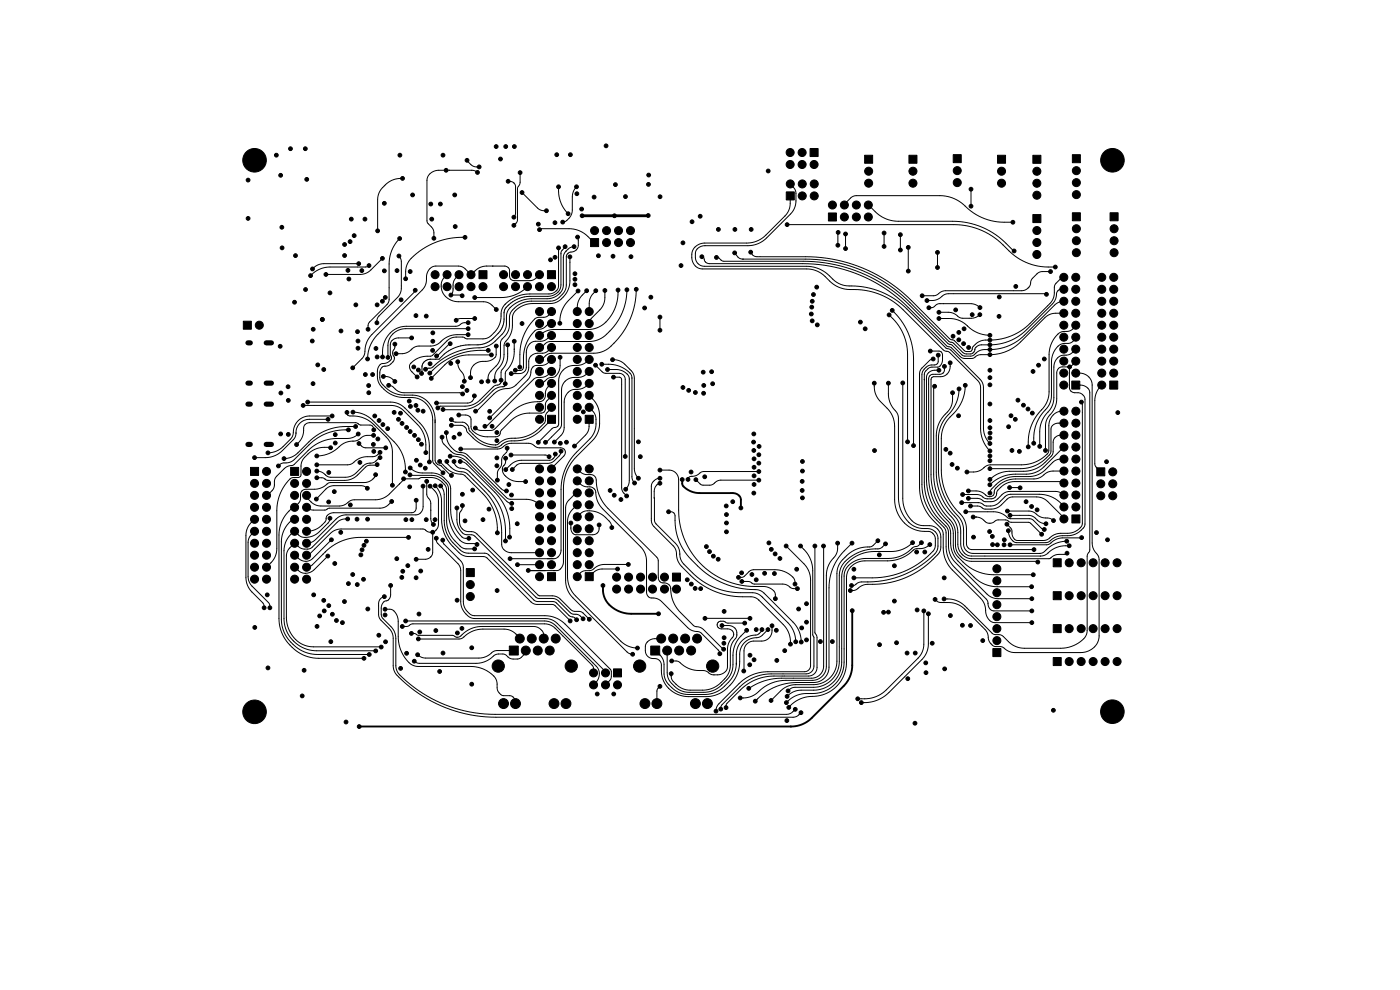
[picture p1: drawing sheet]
<svg xmlns="http://www.w3.org/2000/svg" width="297mm" height="210mm" viewBox="0 0 297 210" stroke-linecap="round" stroke-linejoin="round" font-family="sans-serif">
<g fill="#000" stroke="#000" stroke-width=".21">
<path d="M171.9 31.5h1.7v1.7h-1.7zM183.4 32.9h1.7v1.7h-1.7zM192.8 32.9h1.7v1.7h-1.7zM202.2 32.8h1.7v1.7h-1.7zM211.6 32.9h1.7v1.7h-1.7zM219.1 32.9h1.7v1.7h-1.7zM227.5 32.8h1.7v1.7h-1.7zM101.6 57.4h1.7v1.7h-1.7zM116.1 57.4h1.7v1.7h-1.7zM125.3 50.6h1.7v1.7h-1.7zM166.8 40.7h1.7v1.7h-1.7zM175.7 45.2h1.7v1.7h-1.7z"/>
<path d="M219.1 45.5h1.7v1.7h-1.7zM227.5 45.1h1.7v1.7h-1.7zM235.5 45.1h1.7v1.7h-1.7zM51.6 68.1h1.7v1.7h-1.7zM116.1 88.1h1.7v1.7h-1.7zM124.2 88.1h1.6v1.7h-1.6zM227.4 80.8h1.7v1.7h-1.7zM235.4 80.8h1.7v1.7h-1.7zM53.2 99.1h1.7v1.7h-1.7zM61.7 99.1h1.6v1.7h-1.6zM227.4 109.2h1.7v1.7h-1.7zM232.7 99.2h1.7v1.7h-1.7z"/>
<path d="M98.9 120.6h1.7v1.7h-1.7zM108.1 137.1h1.8v1.8h-1.8zM116.1 121.5h1.7v1.7h-1.7zM124.2 121.5h1.6v1.7h-1.6zM138.1 137.1h1.8v1.8h-1.8zM142.7 121.6h1.7v1.7h-1.7zM210.6 137.6h1.7v1.7h-1.7zM223.4 132.5h1.7v1.7h-1.7zM223.4 125.5h1.7v1.7h-1.7zM223.4 118.5h1.7v1.7h-1.7zM130.1 141.9h1.7v1.7h-1.7zM223.4 139.5h1.7v1.7h-1.7z"/>
<circle cx="52.6" cy="38.2" r=".4"/>
<circle cx="54" cy="34" r="2.5"/>
<circle cx="58.6" cy="32.9" r=".4"/>
<circle cx="59.5" cy="37.2" r=".4"/>
<circle cx="61.6" cy="31.5" r=".4"/>
<circle cx="64.8" cy="31.5" r=".4"/>
<circle cx="65.1" cy="38" r=".4"/>
<circle cx="84.8" cy="32.9" r=".4"/>
<circle cx="85.4" cy="37.8" r=".4"/>
<circle cx="94" cy="32.9" r=".4"/>
<circle cx="94.6" cy="36.1" r=".4"/>
<circle cx="99.1" cy="34" r=".4"/>
<circle cx="101.3" cy="36.6" r=".4"/>
<circle cx="101.7" cy="35.4" r=".4"/>
<circle cx="105.3" cy="31.1" r=".4"/>
<circle cx="106.2" cy="33.7" r=".4"/>
<circle cx="107.3" cy="31.1" r=".4"/>
<circle cx="107.8" cy="38.5" r=".4"/>
<circle cx="109.1" cy="31.1" r=".4"/>
<circle cx="110.3" cy="36.6" r=".4"/>
<circle cx="118.1" cy="32.8" r=".4"/>
<circle cx="118.5" cy="39.6" r=".4"/>
<circle cx="121" cy="32.8" r=".4"/>
<circle cx="122.3" cy="39.6" r=".4"/>
<circle cx="128.6" cy="30.9" r=".4"/>
<circle cx="130.6" cy="39.2" r=".4"/>
<circle cx="137.6" cy="39.1" r=".4"/>
<circle cx="137.6" cy="37.1" r=".4"/>
<circle cx="163" cy="36.3" r=".4"/>
<circle cx="167.6" cy="32.4" r=".85"/>
<circle cx="167.6" cy="34.9" r=".85"/>
<circle cx="167.7" cy="39" r=".85"/>
<circle cx="170.2" cy="34.9" r=".85"/>
<circle cx="170.2" cy="32.4" r=".85"/>
<circle cx="170.2" cy="39" r=".85"/>
<circle cx="172.7" cy="34.9" r=".85"/>
<circle cx="172.7" cy="39" r=".85"/>
<circle cx="184.3" cy="36.3" r=".85"/>
<circle cx="184.3" cy="38.9" r=".85"/>
<circle cx="193.7" cy="38.9" r=".85"/>
<circle cx="193.7" cy="36.3" r=".85"/>
<circle cx="203.1" cy="36.2" r=".85"/>
<circle cx="203.1" cy="38.7" r=".85"/>
<circle cx="212.5" cy="38.9" r=".85"/>
<circle cx="212.5" cy="36.3" r=".85"/>
<circle cx="220" cy="38.9" r=".85"/>
<circle cx="220" cy="36.3" r=".85"/>
<circle cx="228.3" cy="38.7" r=".85"/>
<circle cx="228.3" cy="36.2" r=".85"/>
<circle cx="236" cy="34" r="2.5"/>
<circle cx="52.6" cy="46.3" r=".4"/>
<circle cx="59.8" cy="48.2" r=".4"/>
<circle cx="59.8" cy="52.6" r=".4"/>
<circle cx="62.7" cy="54.2" r=".4"/>
<circle cx="65.9" cy="58.5" r=".4"/>
<circle cx="66.3" cy="57" r=".4"/>
<circle cx="69.1" cy="58.2" r=".4"/>
<circle cx="73.1" cy="54.2" r=".4"/>
<circle cx="73.1" cy="51.9" r=".4"/>
<circle cx="73.8" cy="57.4" r=".4"/>
<circle cx="74" cy="59.2" r=".4"/>
<circle cx="74.3" cy="51.3" r=".4"/>
<circle cx="74.5" cy="46.5" r=".4"/>
<circle cx="75.1" cy="50" r=".4"/>
<circle cx="76.1" cy="55.9" r=".4"/>
<circle cx="76.8" cy="57.4" r=".4"/>
<circle cx="77.4" cy="46.5" r=".4"/>
<circle cx="78.3" cy="56.3" r=".4"/>
<circle cx="80.1" cy="49" r=".4"/>
<circle cx="81.1" cy="54.8" r=".4"/>
<circle cx="81.5" cy="43.1" r=".4"/>
<circle cx="81.5" cy="57.5" r=".4"/>
<circle cx="84.2" cy="57.4" r=".4"/>
<circle cx="84.6" cy="54.3" r=".4"/>
<circle cx="84.8" cy="50.6" r=".4"/>
<circle cx="86.1" cy="59.1" r=".4"/>
<circle cx="87" cy="57.6" r=".4"/>
<circle cx="87.5" cy="41.4" r=".4"/>
<circle cx="91.4" cy="43.3" r=".4"/>
<circle cx="91.6" cy="46.5" r=".4"/>
<circle cx="92" cy="50.5" r=".4"/>
<circle cx="92.3" cy="58.3" r=".85"/>
<circle cx="93.4" cy="43.3" r=".4"/>
<circle cx="94.8" cy="58.3" r=".85"/>
<circle cx="96.5" cy="41.4" r=".4"/>
<circle cx="96.6" cy="48.1" r=".4"/>
<circle cx="97.4" cy="58.3" r=".85"/>
<circle cx="98.7" cy="50.3" r=".4"/>
<circle cx="99.9" cy="58.3" r=".85"/>
<circle cx="106.8" cy="58.3" r=".85"/>
<circle cx="109" cy="46.1" r=".4"/>
<circle cx="109" cy="47.8" r=".4"/>
<circle cx="109.4" cy="58.3" r=".85"/>
<circle cx="110.7" cy="40.8" r=".4"/>
<circle cx="111.9" cy="58.3" r=".85"/>
<circle cx="114.2" cy="47.5" r=".4"/>
<circle cx="114.4" cy="58.3" r=".85"/>
<circle cx="114.5" cy="48.7" r=".4"/>
<circle cx="115.9" cy="44.7" r=".4"/>
<circle cx="116.8" cy="55.1" r=".4"/>
<circle cx="117.7" cy="47.2" r=".4"/>
<circle cx="117.7" cy="54.6" r=".4"/>
<circle cx="118.5" cy="52.6" r=".4"/>
<circle cx="119.4" cy="47.1" r=".4"/>
<circle cx="119.9" cy="52.3" r=".4"/>
<circle cx="120.5" cy="45.3" r=".4"/>
<circle cx="120.9" cy="54.5" r=".4"/>
<circle cx="121.8" cy="52.3" r=".4"/>
<circle cx="122" cy="59.2" r=".4"/>
<circle cx="122" cy="58.1" r=".4"/>
<circle cx="122.4" cy="41.1" r=".4"/>
<circle cx="122.5" cy="50.3" r=".4"/>
<circle cx="123.4" cy="44.3" r=".4"/>
<circle cx="123.5" cy="45.8" r=".4"/>
<circle cx="126" cy="41.8" r=".4"/>
<circle cx="126.1" cy="48.9" r=".85"/>
<circle cx="126.9" cy="54.3" r=".4"/>
<circle cx="128.7" cy="48.9" r=".85"/>
<circle cx="128.7" cy="51.5" r=".85"/>
<circle cx="130" cy="54.4" r=".4"/>
<circle cx="130.4" cy="45.8" r=".4"/>
<circle cx="131.2" cy="51.5" r=".85"/>
<circle cx="131.2" cy="48.9" r=".85"/>
<circle cx="132.7" cy="41.7" r=".4"/>
<circle cx="133.8" cy="48.9" r=".85"/>
<circle cx="133.8" cy="51.5" r=".85"/>
<circle cx="133.9" cy="54.5" r=".4"/>
<circle cx="137.5" cy="45.7" r=".4"/>
<circle cx="140" cy="41.7" r=".4"/>
<circle cx="144.5" cy="56.3" r=".4"/>
<circle cx="144.9" cy="51.5" r=".4"/>
<circle cx="146.8" cy="47" r=".4"/>
<circle cx="148.5" cy="45.9" r=".4"/>
<circle cx="148.9" cy="54.5" r=".4"/>
<circle cx="152" cy="54.6" r=".4"/>
<circle cx="152.4" cy="48.7" r=".4"/>
<circle cx="155.9" cy="53.6" r=".4"/>
<circle cx="155.9" cy="48.7" r=".4"/>
<circle cx="159.3" cy="53.5" r=".4"/>
<circle cx="159.4" cy="48.7" r=".4"/>
<circle cx="167" cy="47.7" r=".4"/>
<circle cx="170.2" cy="41.6" r=".85"/>
<circle cx="172.7" cy="41.6" r=".85"/>
<circle cx="176.6" cy="43.5" r=".85"/>
<circle cx="177.7" cy="52" r=".4"/>
<circle cx="177.8" cy="49.3" r=".4"/>
<circle cx="179.1" cy="46" r=".85"/>
<circle cx="179.1" cy="43.5" r=".85"/>
<circle cx="179.4" cy="52.7" r=".4"/>
<circle cx="179.4" cy="49.6" r=".4"/>
<circle cx="181.7" cy="46" r=".85"/>
<circle cx="181.7" cy="43.5" r=".85"/>
<circle cx="184.2" cy="46" r=".85"/>
<circle cx="184.2" cy="43.5" r=".85"/>
<circle cx="187.6" cy="49.4" r=".4"/>
<circle cx="187.6" cy="52.3" r=".4"/>
<circle cx="191" cy="49.8" r=".4"/>
<circle cx="191" cy="53" r=".4"/>
<circle cx="192.7" cy="57.5" r=".4"/>
<circle cx="192.7" cy="52.5" r=".4"/>
<circle cx="198.9" cy="56.7" r=".4"/>
<circle cx="198.9" cy="53.5" r=".4"/>
<circle cx="206" cy="40.1" r=".4"/>
<circle cx="206" cy="43.7" r=".4"/>
<circle cx="214.9" cy="47.1" r=".4"/>
<circle cx="215.1" cy="53.2" r=".4"/>
<circle cx="220" cy="54" r=".85"/>
<circle cx="220" cy="51.4" r=".85"/>
<circle cx="220" cy="48.9" r=".85"/>
<circle cx="220" cy="41.4" r=".85"/>
<circle cx="222.9" cy="57.6" r=".4"/>
<circle cx="223.9" cy="56.6" r=".4"/>
<circle cx="225.7" cy="58.8" r=".85"/>
<circle cx="228.2" cy="58.8" r=".85"/>
<circle cx="228.3" cy="48.5" r=".85"/>
<circle cx="228.3" cy="51.1" r=".85"/>
<circle cx="228.3" cy="53.6" r=".85"/>
<circle cx="228.3" cy="41.3" r=".85"/>
<circle cx="233.7" cy="58.8" r=".85"/>
<circle cx="236.3" cy="58.8" r=".85"/>
<circle cx="236.3" cy="48.5" r=".85"/>
<circle cx="236.3" cy="51.1" r=".85"/>
<circle cx="236.3" cy="53.6" r=".85"/>
<circle cx="55" cy="69" r=".85"/>
<circle cx="59.4" cy="73.5" r=".4"/>
<circle cx="62.5" cy="64.1" r=".4"/>
<circle cx="64.8" cy="61.4" r=".4"/>
<circle cx="66.2" cy="72.3" r=".4"/>
<circle cx="66.4" cy="69.9" r=".4"/>
<circle cx="67.4" cy="77.4" r=".4"/>
<circle cx="68.4" cy="67.8" r=".4"/>
<circle cx="68.7" cy="78.4" r=".4"/>
<circle cx="70" cy="62.1" r=".4"/>
<circle cx="72.3" cy="70.2" r=".4"/>
<circle cx="74.8" cy="78" r=".4"/>
<circle cx="75.5" cy="64.7" r=".4"/>
<circle cx="75.8" cy="70.4" r=".4"/>
<circle cx="75.9" cy="73.9" r=".4"/>
<circle cx="75.9" cy="72.3" r=".4"/>
<circle cx="77.5" cy="79.5" r=".4"/>
<circle cx="78" cy="76.1" r=".4"/>
<circle cx="78.1" cy="69.9" r=".4"/>
<circle cx="79" cy="79.5" r=".4"/>
<circle cx="79.8" cy="73.9" r=".4"/>
<circle cx="80" cy="68.5" r=".4"/>
<circle cx="80" cy="64.7" r=".4"/>
<circle cx="80" cy="75.7" r=".4"/>
<circle cx="81.1" cy="63.9" r=".4"/>
<circle cx="81.2" cy="75.7" r=".4"/>
<circle cx="81.3" cy="79.9" r=".4"/>
<circle cx="81.7" cy="63.1" r=".4"/>
<circle cx="82.3" cy="75.8" r=".4"/>
<circle cx="83.8" cy="73" r=".4"/>
<circle cx="84" cy="75" r=".4"/>
<circle cx="85.1" cy="63.6" r=".4"/>
<circle cx="87.3" cy="71.7" r=".4"/>
<circle cx="87.8" cy="77.8" r=".4"/>
<circle cx="88.1" cy="61.6" r=".4"/>
<circle cx="88.2" cy="67" r=".4"/>
<circle cx="88.5" cy="80" r=".4"/>
<circle cx="88.7" cy="78.5" r=".4"/>
<circle cx="89.4" cy="79.2" r=".4"/>
<circle cx="90.3" cy="78.3" r=".4"/>
<circle cx="90.4" cy="67.1" r=".4"/>
<circle cx="91.2" cy="79.1" r=".4"/>
<circle cx="91.2" cy="77.2" r=".4"/>
<circle cx="91.8" cy="74.3" r=".4"/>
<circle cx="91.8" cy="70.6" r=".4"/>
<circle cx="91.8" cy="72.4" r=".4"/>
<circle cx="92.3" cy="60.8" r=".85"/>
<circle cx="92.6" cy="75.5" r=".4"/>
<circle cx="94.8" cy="60.8" r=".85"/>
<circle cx="95.5" cy="72.9" r=".4"/>
<circle cx="95.6" cy="77.1" r=".4"/>
<circle cx="95.7" cy="62.6" r=".4"/>
<circle cx="96.8" cy="67.9" r=".4"/>
<circle cx="97.1" cy="76.7" r=".4"/>
<circle cx="97.4" cy="60.8" r=".85"/>
<circle cx="98" cy="62.7" r=".4"/>
<circle cx="99.3" cy="69.7" r=".4"/>
<circle cx="99.3" cy="68.5" r=".4"/>
<circle cx="99.3" cy="71" r=".4"/>
<circle cx="99.9" cy="60.8" r=".85"/>
<circle cx="100.7" cy="63.1" r=".4"/>
<circle cx="100.7" cy="67.6" r=".4"/>
<circle cx="102.5" cy="60.8" r=".85"/>
<circle cx="103.6" cy="74.3" r=".4"/>
<circle cx="104.2" cy="75.3" r=".4"/>
<circle cx="105.3" cy="65.7" r=".4"/>
<circle cx="105.3" cy="73.4" r=".4"/>
<circle cx="106.8" cy="60.8" r=".85"/>
<circle cx="107.7" cy="73.2" r=".4"/>
<circle cx="108.5" cy="79.2" r=".4"/>
<circle cx="109.1" cy="72.4" r=".4"/>
<circle cx="109.3" cy="78.5" r=".4"/>
<circle cx="109.4" cy="60.8" r=".85"/>
<circle cx="110.3" cy="77.9" r=".4"/>
<circle cx="110.7" cy="68.6" r=".4"/>
<circle cx="111.9" cy="60.8" r=".85"/>
<circle cx="114.4" cy="60.8" r=".85"/>
<circle cx="114.5" cy="73.7" r=".85"/>
<circle cx="114.5" cy="76.2" r=".85"/>
<circle cx="114.5" cy="71.2" r=".85"/>
<circle cx="114.5" cy="68.6" r=".85"/>
<circle cx="114.5" cy="78.8" r=".85"/>
<circle cx="114.5" cy="66.1" r=".85"/>
<circle cx="117" cy="60.8" r=".85"/>
<circle cx="117" cy="71.2" r=".85"/>
<circle cx="117" cy="78.8" r=".85"/>
<circle cx="117" cy="68.6" r=".85"/>
<circle cx="117" cy="76.2" r=".85"/>
<circle cx="117" cy="73.7" r=".85"/>
<circle cx="117" cy="66.1" r=".85"/>
<circle cx="118.8" cy="68.6" r=".4"/>
<circle cx="118.8" cy="75.8" r=".4"/>
<circle cx="122" cy="60.4" r=".4"/>
<circle cx="122.5" cy="78.8" r=".85"/>
<circle cx="122.5" cy="73.7" r=".85"/>
<circle cx="122.5" cy="71.2" r=".85"/>
<circle cx="122.5" cy="76.2" r=".85"/>
<circle cx="122.5" cy="68.6" r=".85"/>
<circle cx="122.5" cy="66.1" r=".85"/>
<circle cx="122.6" cy="61.7" r=".4"/>
<circle cx="124.5" cy="61.7" r=".4"/>
<circle cx="125" cy="66.1" r=".85"/>
<circle cx="125" cy="71.2" r=".85"/>
<circle cx="125" cy="73.7" r=".85"/>
<circle cx="125" cy="68.6" r=".85"/>
<circle cx="125" cy="78.8" r=".85"/>
<circle cx="125" cy="76.2" r=".85"/>
<circle cx="126.3" cy="77.5" r=".4"/>
<circle cx="126.4" cy="61.7" r=".4"/>
<circle cx="127.7" cy="77.3" r=".4"/>
<circle cx="128.3" cy="61.6" r=".4"/>
<circle cx="128.9" cy="78.4" r=".4"/>
<circle cx="129.9" cy="76.3" r=".4"/>
<circle cx="131.1" cy="61.5" r=".4"/>
<circle cx="133" cy="61.5" r=".4"/>
<circle cx="135" cy="61.4" r=".4"/>
<circle cx="136.8" cy="65.3" r=".4"/>
<circle cx="138.1" cy="63" r=".4"/>
<circle cx="140" cy="67.3" r=".4"/>
<circle cx="140" cy="70.1" r=".4"/>
<circle cx="149.2" cy="78.9" r=".4"/>
<circle cx="151" cy="78.9" r=".4"/>
<circle cx="172.1" cy="66.6" r=".4"/>
<circle cx="172.2" cy="65.2" r=".4"/>
<circle cx="172.3" cy="68.1" r=".4"/>
<circle cx="172.3" cy="63.9" r=".4"/>
<circle cx="172.6" cy="62.5" r=".4"/>
<circle cx="173.3" cy="60.9" r=".4"/>
<circle cx="173.4" cy="68.9" r=".4"/>
<circle cx="182.5" cy="68.3" r=".4"/>
<circle cx="183.5" cy="69.7" r=".4"/>
<circle cx="188.6" cy="66.8" r=".4"/>
<circle cx="189.3" cy="65.8" r=".4"/>
<circle cx="195.6" cy="62.7" r=".4"/>
<circle cx="196.6" cy="63.8" r=".4"/>
<circle cx="197.1" cy="65.3" r=".4"/>
<circle cx="197.4" cy="74.5" r=".4"/>
<circle cx="198" cy="76.1" r=".4"/>
<circle cx="199" cy="75.3" r=".4"/>
<circle cx="199.2" cy="78.5" r=".4"/>
<circle cx="199.2" cy="67.6" r=".4"/>
<circle cx="199.2" cy="66.2" r=".4"/>
<circle cx="200.4" cy="77.7" r=".4"/>
<circle cx="201.6" cy="77" r=".4"/>
<circle cx="202.2" cy="71.3" r=".4"/>
<circle cx="202.7" cy="65.7" r=".4"/>
<circle cx="203.4" cy="72.1" r=".4"/>
<circle cx="203.4" cy="70.5" r=".4"/>
<circle cx="204.4" cy="72.9" r=".4"/>
<circle cx="204.5" cy="69.7" r=".4"/>
<circle cx="205.5" cy="73.7" r=".4"/>
<circle cx="206.2" cy="66.8" r=".4"/>
<circle cx="207.9" cy="66.8" r=".4"/>
<circle cx="207.9" cy="65.2" r=".4"/>
<circle cx="210" cy="73.2" r=".4"/>
<circle cx="210" cy="71.1" r=".4"/>
<circle cx="210" cy="78.5" r=".4"/>
<circle cx="210" cy="75.2" r=".4"/>
<circle cx="210" cy="74.2" r=".4"/>
<circle cx="210" cy="72.1" r=".4"/>
<circle cx="211.9" cy="67.1" r=".4"/>
<circle cx="212" cy="63" r=".4"/>
<circle cx="215.5" cy="60.8" r=".4"/>
<circle cx="219.2" cy="78.8" r=".4"/>
<circle cx="220.3" cy="77.5" r=".4"/>
<circle cx="221.5" cy="76.1" r=".4"/>
<circle cx="222" cy="62.4" r=".4"/>
<circle cx="225.7" cy="66.4" r=".85"/>
<circle cx="225.7" cy="69" r=".85"/>
<circle cx="225.7" cy="76.6" r=".85"/>
<circle cx="225.7" cy="63.9" r=".85"/>
<circle cx="225.7" cy="61.4" r=".85"/>
<circle cx="225.7" cy="74.1" r=".85"/>
<circle cx="225.7" cy="79.1" r=".85"/>
<circle cx="225.7" cy="71.5" r=".85"/>
<circle cx="226.9" cy="77.8" r=".4"/>
<circle cx="228.2" cy="61.4" r=".85"/>
<circle cx="228.2" cy="69" r=".85"/>
<circle cx="228.2" cy="71.5" r=".85"/>
<circle cx="228.2" cy="76.6" r=".85"/>
<circle cx="228.2" cy="74.1" r=".85"/>
<circle cx="228.2" cy="79.1" r=".85"/>
<circle cx="228.2" cy="66.4" r=".85"/>
<circle cx="228.2" cy="63.9" r=".85"/>
<circle cx="233.7" cy="69" r=".85"/>
<circle cx="233.7" cy="71.5" r=".85"/>
<circle cx="233.7" cy="61.4" r=".85"/>
<circle cx="233.7" cy="74.1" r=".85"/>
<circle cx="233.7" cy="76.6" r=".85"/>
<circle cx="233.7" cy="79.1" r=".85"/>
<circle cx="233.7" cy="66.4" r=".85"/>
<circle cx="233.7" cy="63.9" r=".85"/>
<circle cx="236.3" cy="66.4" r=".85"/>
<circle cx="236.3" cy="63.9" r=".85"/>
<circle cx="236.3" cy="71.5" r=".85"/>
<circle cx="236.3" cy="79.1" r=".85"/>
<circle cx="236.3" cy="76.6" r=".85"/>
<circle cx="236.3" cy="61.4" r=".85"/>
<circle cx="236.3" cy="74.1" r=".85"/>
<circle cx="236.3" cy="69" r=".85"/>
<circle cx="54" cy="97.1" r=".4"/>
<circle cx="56.5" cy="100" r=".85"/>
<circle cx="56.8" cy="96.1" r=".4"/>
<circle cx="59.1" cy="98.8" r=".4"/>
<circle cx="59.5" cy="92" r=".4"/>
<circle cx="59.6" cy="83.4" r=".4"/>
<circle cx="60.2" cy="97.3" r=".4"/>
<circle cx="61.1" cy="82" r=".4"/>
<circle cx="61.2" cy="84.9" r=".4"/>
<circle cx="61.2" cy="92.2" r=".4"/>
<circle cx="62.9" cy="94.3" r=".4"/>
<circle cx="64.3" cy="86" r=".4"/>
<circle cx="65" cy="100" r=".85"/>
<circle cx="65.3" cy="85.3" r=".4"/>
<circle cx="66.4" cy="81.4" r=".4"/>
<circle cx="67.2" cy="96.7" r=".4"/>
<circle cx="67.2" cy="99.9" r=".4"/>
<circle cx="67.2" cy="98.6" r=".4"/>
<circle cx="69.6" cy="89" r=".4"/>
<circle cx="70.1" cy="95" r=".4"/>
<circle cx="70.5" cy="88.2" r=".4"/>
<circle cx="71.1" cy="92.2" r=".4"/>
<circle cx="71.1" cy="94" r=".4"/>
<circle cx="73.6" cy="87.5" r=".4"/>
<circle cx="73.9" cy="91.2" r=".4"/>
<circle cx="74.9" cy="87.4" r=".4"/>
<circle cx="75.4" cy="90.5" r=".4"/>
<circle cx="76" cy="92.1" r=".4"/>
<circle cx="76.1" cy="94.1" r=".4"/>
<circle cx="76.4" cy="98.1" r=".4"/>
<circle cx="78.2" cy="81.8" r=".4"/>
<circle cx="78.2" cy="83.3" r=".4"/>
<circle cx="79.2" cy="94.3" r=".4"/>
<circle cx="79.2" cy="92.4" r=".4"/>
<circle cx="79.3" cy="95.8" r=".4"/>
<circle cx="79.3" cy="91.2" r=".4"/>
<circle cx="79.5" cy="88.2" r=".4"/>
<circle cx="80" cy="98.6" r=".4"/>
<circle cx="80.2" cy="93.1" r=".4"/>
<circle cx="80.4" cy="89.2" r=".4"/>
<circle cx="80.6" cy="97.1" r=".4"/>
<circle cx="80.6" cy="96" r=".4"/>
<circle cx="81.2" cy="90.1" r=".4"/>
<circle cx="81.8" cy="95" r=".4"/>
<circle cx="82.2" cy="90.9" r=".4"/>
<circle cx="82.4" cy="81.7" r=".4"/>
<circle cx="83.6" cy="87.5" r=".4"/>
<circle cx="83.8" cy="80.9" r=".4"/>
<circle cx="84.5" cy="89" r=".4"/>
<circle cx="85" cy="87.7" r=".4"/>
<circle cx="85.3" cy="89.8" r=".4"/>
<circle cx="86.3" cy="90.7" r=".4"/>
<circle cx="86.8" cy="85.1" r=".4"/>
<circle cx="87" cy="91.5" r=".4"/>
<circle cx="87" cy="99.3" r=".4"/>
<circle cx="87.1" cy="86.2" r=".4"/>
<circle cx="87.9" cy="92.4" r=".4"/>
<circle cx="88.2" cy="86" r=".4"/>
<circle cx="88.3" cy="97.6" r=".4"/>
<circle cx="88.6" cy="87" r=".4"/>
<circle cx="88.7" cy="93.3" r=".4"/>
<circle cx="89.2" cy="98.7" r=".4"/>
<circle cx="89.4" cy="94.2" r=".4"/>
<circle cx="89.8" cy="87.2" r=".4"/>
<circle cx="90.2" cy="99.3" r=".4"/>
<circle cx="90.3" cy="96" r=".4"/>
<circle cx="91.1" cy="98" r=".4"/>
<circle cx="91.5" cy="80.3" r=".4"/>
<circle cx="92.6" cy="85.5" r=".4"/>
<circle cx="92.9" cy="86.5" r=".4"/>
<circle cx="93.3" cy="97.9" r=".4"/>
<circle cx="93.8" cy="92.7" r=".4"/>
<circle cx="94" cy="86.9" r=".4"/>
<circle cx="94.7" cy="91.8" r=".4"/>
<circle cx="94.8" cy="97.9" r=".4"/>
<circle cx="95.5" cy="96.8" r=".4"/>
<circle cx="95.8" cy="90.2" r=".4"/>
<circle cx="95.8" cy="89" r=".4"/>
<circle cx="96.3" cy="92.8" r=".4"/>
<circle cx="96.3" cy="97.9" r=".4"/>
<circle cx="97.3" cy="88" r=".4"/>
<circle cx="97.5" cy="92.1" r=".4"/>
<circle cx="97.6" cy="97.9" r=".4"/>
<circle cx="97.7" cy="95.3" r=".4"/>
<circle cx="98.1" cy="82" r=".4"/>
<circle cx="98.1" cy="83.6" r=".4"/>
<circle cx="98.5" cy="80.9" r=".4"/>
<circle cx="99.1" cy="82.8" r=".4"/>
<circle cx="99.8" cy="80.1" r=".4"/>
<circle cx="100.6" cy="84" r=".4"/>
<circle cx="100.8" cy="90.8" r=".4"/>
<circle cx="100.9" cy="87.2" r=".4"/>
<circle cx="102.2" cy="81" r=".4"/>
<circle cx="102.9" cy="90.4" r=".4"/>
<circle cx="103.5" cy="80.9" r=".4"/>
<circle cx="103.9" cy="87.2" r=".4"/>
<circle cx="103.9" cy="88.6" r=".4"/>
<circle cx="104.4" cy="90.4" r=".4"/>
<circle cx="105" cy="80.8" r=".4"/>
<circle cx="105.4" cy="97.1" r=".4"/>
<circle cx="105.4" cy="93.5" r=".4"/>
<circle cx="105.4" cy="91.7" r=".4"/>
<circle cx="105.4" cy="98.8" r=".4"/>
<circle cx="106.3" cy="80.6" r=".4"/>
<circle cx="107.2" cy="81.4" r=".4"/>
<circle cx="107.3" cy="97.2" r=".4"/>
<circle cx="107.3" cy="99.6" r=".4"/>
<circle cx="107.6" cy="95.1" r=".4"/>
<circle cx="108.4" cy="96.5" r=".4"/>
<circle cx="108.7" cy="99.6" r=".4"/>
<circle cx="114.2" cy="93.8" r=".4"/>
<circle cx="114.5" cy="81.3" r=".85"/>
<circle cx="114.5" cy="83.9" r=".85"/>
<circle cx="114.5" cy="88.9" r=".85"/>
<circle cx="114.5" cy="86.4" r=".85"/>
<circle cx="114.5" cy="99.5" r=".85"/>
<circle cx="115.7" cy="93.8" r=".4"/>
<circle cx="116.5" cy="96.9" r=".4"/>
<circle cx="117" cy="81.3" r=".85"/>
<circle cx="117" cy="86.4" r=".85"/>
<circle cx="117" cy="83.9" r=".85"/>
<circle cx="117" cy="99.5" r=".85"/>
<circle cx="117.6" cy="93.8" r=".4"/>
<circle cx="117.8" cy="96.3" r=".4"/>
<circle cx="118.9" cy="94" r=".4"/>
<circle cx="119" cy="95.7" r=".4"/>
<circle cx="120.2" cy="93.8" r=".4"/>
<circle cx="121.9" cy="94.6" r=".4"/>
<circle cx="122.5" cy="86.4" r=".85"/>
<circle cx="122.5" cy="81.3" r=".85"/>
<circle cx="122.5" cy="88.9" r=".85"/>
<circle cx="122.5" cy="83.9" r=".85"/>
<circle cx="122.5" cy="99.5" r=".85"/>
<circle cx="123.7" cy="87.4" r=".4"/>
<circle cx="125" cy="86.4" r=".85"/>
<circle cx="125" cy="83.9" r=".85"/>
<circle cx="125" cy="81.3" r=".85"/>
<circle cx="125" cy="99.5" r=".85"/>
<circle cx="130.1" cy="80" r=".4"/>
<circle cx="132.6" cy="96.8" r=".4"/>
<circle cx="135.4" cy="93.7" r=".4"/>
<circle cx="135.8" cy="96.9" r=".4"/>
<circle cx="140" cy="99.7" r=".4"/>
<circle cx="144.9" cy="82.2" r=".4"/>
<circle cx="146.1" cy="82.8" r=".4"/>
<circle cx="147.5" cy="83.3" r=".4"/>
<circle cx="149.3" cy="83.4" r=".4"/>
<circle cx="149.3" cy="81.8" r=".4"/>
<circle cx="151.2" cy="81.4" r=".4"/>
<circle cx="159.9" cy="93.8" r=".4"/>
<circle cx="159.9" cy="95.6" r=".4"/>
<circle cx="159.9" cy="92" r=".4"/>
<circle cx="160" cy="99.1" r=".4"/>
<circle cx="160" cy="97.3" r=".4"/>
<circle cx="161" cy="96.5" r=".4"/>
<circle cx="161" cy="98.2" r=".4"/>
<circle cx="161" cy="94.7" r=".4"/>
<circle cx="170.2" cy="97.9" r=".4"/>
<circle cx="170.2" cy="99.9" r=".4"/>
<circle cx="185.5" cy="81.3" r=".4"/>
<circle cx="185.5" cy="95.6" r=".4"/>
<circle cx="188.5" cy="81.3" r=".4"/>
<circle cx="191.5" cy="81.2" r=".4"/>
<circle cx="192.5" cy="93.7" r=".4"/>
<circle cx="193.8" cy="94.5" r=".4"/>
<circle cx="198.3" cy="81.9" r=".4"/>
<circle cx="200.7" cy="95.3" r=".4"/>
<circle cx="201.6" cy="96.1" r=".4"/>
<circle cx="202" cy="98.5" r=".4"/>
<circle cx="202.1" cy="83.3" r=".4"/>
<circle cx="203.1" cy="99.3" r=".4"/>
<circle cx="203.4" cy="88.2" r=".4"/>
<circle cx="203.5" cy="82.5" r=".4"/>
<circle cx="204.8" cy="81.7" r=".4"/>
<circle cx="210" cy="96.7" r=".4"/>
<circle cx="210" cy="85.7" r=".4"/>
<circle cx="210" cy="90.7" r=".4"/>
<circle cx="210" cy="89.2" r=".4"/>
<circle cx="210" cy="97.7" r=".4"/>
<circle cx="210" cy="81.6" r=".4"/>
<circle cx="210" cy="80.1" r=".4"/>
<circle cx="210" cy="99.4" r=".4"/>
<circle cx="210" cy="95.7" r=".4"/>
<circle cx="210" cy="92.9" r=".4"/>
<circle cx="210" cy="94.1" r=".4"/>
<circle cx="210" cy="91.8" r=".4"/>
<circle cx="214" cy="90.5" r=".4"/>
<circle cx="214.5" cy="88.2" r=".4"/>
<circle cx="214.7" cy="95.6" r=".4"/>
<circle cx="215.4" cy="89" r=".4"/>
<circle cx="216" cy="84.9" r=".4"/>
<circle cx="216.3" cy="95.8" r=".4"/>
<circle cx="217.1" cy="86" r=".4"/>
<circle cx="218.1" cy="86.8" r=".4"/>
<circle cx="218.1" cy="94.8" r=".4"/>
<circle cx="219" cy="87.6" r=".4"/>
<circle cx="219.3" cy="94" r=".4"/>
<circle cx="220.6" cy="94.7" r=".4"/>
<circle cx="221.8" cy="95.6" r=".4"/>
<circle cx="225.7" cy="81.7" r=".85"/>
<circle cx="225.7" cy="99.9" r=".85"/>
<circle cx="225.7" cy="89.8" r=".85"/>
<circle cx="225.7" cy="97.4" r=".85"/>
<circle cx="225.7" cy="92.3" r=".85"/>
<circle cx="225.7" cy="87.2" r=".85"/>
<circle cx="225.7" cy="94.8" r=".85"/>
<circle cx="228.2" cy="87.2" r=".85"/>
<circle cx="228.2" cy="97.4" r=".85"/>
<circle cx="228.2" cy="94.8" r=".85"/>
<circle cx="228.2" cy="92.3" r=".85"/>
<circle cx="228.2" cy="99.9" r=".85"/>
<circle cx="228.2" cy="89.8" r=".85"/>
<circle cx="229.4" cy="85.3" r=".4"/>
<circle cx="233.7" cy="81.7" r=".85"/>
<circle cx="234.7" cy="97.9" r=".4"/>
<circle cx="237.1" cy="87.5" r=".4"/>
<circle cx="54" cy="115.2" r=".85"/>
<circle cx="54" cy="102.5" r=".85"/>
<circle cx="54" cy="112.7" r=".85"/>
<circle cx="54" cy="107.6" r=".85"/>
<circle cx="54" cy="110.2" r=".85"/>
<circle cx="54" cy="105.1" r=".85"/>
<circle cx="54" cy="117.8" r=".85"/>
<circle cx="56.5" cy="105.1" r=".85"/>
<circle cx="56.5" cy="115.2" r=".85"/>
<circle cx="56.5" cy="112.7" r=".85"/>
<circle cx="56.5" cy="107.6" r=".85"/>
<circle cx="56.5" cy="110.2" r=".85"/>
<circle cx="56.5" cy="117.8" r=".85"/>
<circle cx="56.5" cy="102.5" r=".85"/>
<circle cx="62.5" cy="117.8" r=".85"/>
<circle cx="62.5" cy="105.1" r=".85"/>
<circle cx="62.5" cy="115.2" r=".85"/>
<circle cx="62.5" cy="102.5" r=".85"/>
<circle cx="62.5" cy="107.6" r=".85"/>
<circle cx="62.5" cy="110.2" r=".85"/>
<circle cx="62.5" cy="112.7" r=".85"/>
<circle cx="65" cy="117.8" r=".85"/>
<circle cx="65" cy="115.2" r=".85"/>
<circle cx="65" cy="102.5" r=".85"/>
<circle cx="65" cy="112.7" r=".85"/>
<circle cx="65" cy="107.6" r=".85"/>
<circle cx="65" cy="110.2" r=".85"/>
<circle cx="65" cy="105.1" r=".85"/>
<circle cx="67.1" cy="105.9" r=".4"/>
<circle cx="67.2" cy="101.3" r=".4"/>
<circle cx="69.5" cy="118" r=".4"/>
<circle cx="69.7" cy="106.5" r=".4"/>
<circle cx="69.7" cy="100.2" r=".4"/>
<circle cx="70" cy="109.9" r=".4"/>
<circle cx="70.3" cy="114.5" r=".4"/>
<circle cx="70.9" cy="104.3" r=".4"/>
<circle cx="71" cy="119.5" r=".4"/>
<circle cx="72.3" cy="112.9" r=".4"/>
<circle cx="73.8" cy="110.1" r=".4"/>
<circle cx="74.3" cy="107.1" r=".4"/>
<circle cx="75.7" cy="110.1" r=".4"/>
<circle cx="76.6" cy="117.7" r=".4"/>
<circle cx="76.8" cy="116.6" r=".4"/>
<circle cx="77.2" cy="115.7" r=".4"/>
<circle cx="77.7" cy="114.8" r=".4"/>
<circle cx="77.9" cy="103.6" r=".4"/>
<circle cx="78" cy="110.1" r=".4"/>
<circle cx="79.7" cy="100.7" r=".4"/>
<circle cx="83.1" cy="106.4" r=".4"/>
<circle cx="83.3" cy="102.9" r=".4"/>
<circle cx="84.2" cy="118.5" r=".4"/>
<circle cx="85.6" cy="101.6" r=".4"/>
<circle cx="86" cy="100.1" r=".4"/>
<circle cx="86.1" cy="110.2" r=".4"/>
<circle cx="86.5" cy="120" r=".4"/>
<circle cx="86.7" cy="114" r=".4"/>
<circle cx="86.9" cy="103.3" r=".4"/>
<circle cx="87" cy="100.7" r=".4"/>
<circle cx="87.4" cy="110.2" r=".4"/>
<circle cx="88.3" cy="118.6" r=".4"/>
<circle cx="88.3" cy="106.1" r=".4"/>
<circle cx="89.8" cy="103.1" r=".4"/>
<circle cx="90.4" cy="110.2" r=".4"/>
<circle cx="90.5" cy="102.1" r=".4"/>
<circle cx="90.8" cy="116.5" r=".4"/>
<circle cx="91.2" cy="103.1" r=".4"/>
<circle cx="91.8" cy="112.9" r=".4"/>
<circle cx="91.9" cy="111.3" r=".4"/>
<circle cx="92.3" cy="110.2" r=".4"/>
<circle cx="92.3" cy="103" r=".4"/>
<circle cx="92.6" cy="114.2" r=".4"/>
<circle cx="93.5" cy="103.1" r=".4"/>
<circle cx="93.9" cy="114.6" r=".4"/>
<circle cx="94" cy="100.3" r=".4"/>
<circle cx="95.8" cy="100.9" r=".4"/>
<circle cx="96.9" cy="107.7" r=".4"/>
<circle cx="98.1" cy="104.9" r=".4"/>
<circle cx="98.1" cy="107.2" r=".4"/>
<circle cx="98.7" cy="110.5" r=".4"/>
<circle cx="99.5" cy="114.2" r=".4"/>
<circle cx="100.3" cy="104" r=".4"/>
<circle cx="100.7" cy="116.4" r=".4"/>
<circle cx="101.2" cy="115.5" r=".4"/>
<circle cx="102.5" cy="110.2" r=".4"/>
<circle cx="103.7" cy="108" r=".4"/>
<circle cx="105.5" cy="113" r=".4"/>
<circle cx="105.5" cy="101.9" r=".4"/>
<circle cx="107.2" cy="114.8" r=".4"/>
<circle cx="107.4" cy="104.1" r=".4"/>
<circle cx="107.9" cy="102.8" r=".4"/>
<circle cx="108.1" cy="113.9" r=".4"/>
<circle cx="108.2" cy="118.5" r=".4"/>
<circle cx="108.5" cy="105" r=".4"/>
<circle cx="108.6" cy="106.8" r=".4"/>
<circle cx="108.6" cy="107.9" r=".4"/>
<circle cx="109.7" cy="111.1" r=".4"/>
<circle cx="109.8" cy="119.8" r=".4"/>
<circle cx="111.5" cy="102.2" r=".4"/>
<circle cx="114.5" cy="102" r=".85"/>
<circle cx="114.5" cy="107.1" r=".85"/>
<circle cx="114.5" cy="112.2" r=".85"/>
<circle cx="114.5" cy="109.6" r=".85"/>
<circle cx="114.5" cy="117.2" r=".85"/>
<circle cx="114.5" cy="119.8" r=".85"/>
<circle cx="114.5" cy="114.7" r=".85"/>
<circle cx="114.5" cy="104.5" r=".85"/>
<circle cx="117" cy="119.8" r=".85"/>
<circle cx="117" cy="117.2" r=".85"/>
<circle cx="117" cy="114.7" r=".85"/>
<circle cx="117" cy="104.5" r=".85"/>
<circle cx="117" cy="112.2" r=".85"/>
<circle cx="117" cy="102" r=".85"/>
<circle cx="117" cy="107.1" r=".85"/>
<circle cx="117" cy="109.6" r=".85"/>
<circle cx="121.1" cy="110.9" r=".4"/>
<circle cx="122.5" cy="107.1" r=".85"/>
<circle cx="122.5" cy="117.2" r=".85"/>
<circle cx="122.5" cy="114.7" r=".85"/>
<circle cx="122.5" cy="104.5" r=".85"/>
<circle cx="122.5" cy="102" r=".85"/>
<circle cx="122.5" cy="119.8" r=".85"/>
<circle cx="122.5" cy="109.6" r=".85"/>
<circle cx="122.5" cy="112.2" r=".85"/>
<circle cx="125" cy="117.2" r=".85"/>
<circle cx="125" cy="114.7" r=".85"/>
<circle cx="125" cy="102" r=".85"/>
<circle cx="125" cy="119.8" r=".85"/>
<circle cx="125" cy="109.6" r=".85"/>
<circle cx="125" cy="107.1" r=".85"/>
<circle cx="125" cy="104.5" r=".85"/>
<circle cx="125" cy="112.2" r=".85"/>
<circle cx="127.1" cy="111.4" r=".4"/>
<circle cx="129.4" cy="104" r=".4"/>
<circle cx="129.8" cy="111.9" r=".4"/>
<circle cx="130.3" cy="105.1" r=".4"/>
<circle cx="131.7" cy="106" r=".4"/>
<circle cx="132.7" cy="103.8" r=".4"/>
<circle cx="132.9" cy="105.2" r=".4"/>
<circle cx="133.3" cy="119.7" r=".4"/>
<circle cx="134.6" cy="102.5" r=".4"/>
<circle cx="135.4" cy="101.4" r=".4"/>
<circle cx="140" cy="102.5" r=".4"/>
<circle cx="140" cy="101.4" r=".4"/>
<circle cx="141.8" cy="108.6" r=".4"/>
<circle cx="144.7" cy="101.7" r=".4"/>
<circle cx="145.9" cy="101.7" r=".4"/>
<circle cx="146.6" cy="100.1" r=".4"/>
<circle cx="147.6" cy="101.8" r=".4"/>
<circle cx="149.5" cy="101.1" r=".4"/>
<circle cx="149.9" cy="115.9" r=".4"/>
<circle cx="150.5" cy="117" r=".4"/>
<circle cx="151.3" cy="118" r=".4"/>
<circle cx="152.4" cy="118.6" r=".4"/>
<circle cx="154.1" cy="107.3" r=".4"/>
<circle cx="154.1" cy="109.2" r=".4"/>
<circle cx="154.1" cy="112.8" r=".4"/>
<circle cx="154.1" cy="110.9" r=".4"/>
<circle cx="155.4" cy="106.4" r=".4"/>
<circle cx="157.2" cy="107.7" r=".4"/>
<circle cx="159.9" cy="104.6" r=".4"/>
<circle cx="160" cy="100.9" r=".4"/>
<circle cx="160" cy="102.8" r=".4"/>
<circle cx="161" cy="101.9" r=".4"/>
<circle cx="161" cy="100" r=".4"/>
<circle cx="163.1" cy="115.2" r=".4"/>
<circle cx="163.6" cy="116.5" r=".4"/>
<circle cx="164.4" cy="117.5" r=".4"/>
<circle cx="165.5" cy="118.5" r=".4"/>
<circle cx="166.8" cy="115.8" r=".4"/>
<circle cx="169.8" cy="115.8" r=".4"/>
<circle cx="170.2" cy="102.1" r=".4"/>
<circle cx="170.2" cy="104" r=".4"/>
<circle cx="170.2" cy="105.6" r=".4"/>
<circle cx="172.9" cy="115.8" r=".4"/>
<circle cx="174.7" cy="115.8" r=".4"/>
<circle cx="177.7" cy="115.2" r=".4"/>
<circle cx="180.7" cy="115.2" r=".4"/>
<circle cx="186.2" cy="114.7" r=".4"/>
<circle cx="186.5" cy="117.7" r=".4"/>
<circle cx="187.9" cy="115.4" r=".4"/>
<circle cx="193.6" cy="115.1" r=".4"/>
<circle cx="194.5" cy="117.1" r=".4"/>
<circle cx="195.5" cy="115.1" r=".4"/>
<circle cx="196.2" cy="117.1" r=".4"/>
<circle cx="197.3" cy="115.5" r=".4"/>
<circle cx="204" cy="106.6" r=".4"/>
<circle cx="204.2" cy="104.9" r=".4"/>
<circle cx="204.9" cy="108.6" r=".4"/>
<circle cx="205.1" cy="100.1" r=".4"/>
<circle cx="205.4" cy="105.7" r=".4"/>
<circle cx="205.4" cy="104.1" r=".4"/>
<circle cx="205.9" cy="107.3" r=".4"/>
<circle cx="206.5" cy="109.7" r=".4"/>
<circle cx="206.5" cy="113.9" r=".4"/>
<circle cx="209.9" cy="112.8" r=".4"/>
<circle cx="210" cy="102.8" r=".4"/>
<circle cx="210" cy="104.6" r=".4"/>
<circle cx="210" cy="101.7" r=".4"/>
<circle cx="210.5" cy="113.8" r=".4"/>
<circle cx="210.6" cy="115.5" r=".4"/>
<circle cx="211.6" cy="115.6" r=".4"/>
<circle cx="213" cy="115.6" r=".4"/>
<circle cx="213.1" cy="114.5" r=".4"/>
<circle cx="213.6" cy="111.2" r=".4"/>
<circle cx="213.7" cy="108.4" r=".4"/>
<circle cx="213.9" cy="112.6" r=".4"/>
<circle cx="214.2" cy="103.4" r=".4"/>
<circle cx="214.3" cy="109.3" r=".4"/>
<circle cx="214.3" cy="115.6" r=".4"/>
<circle cx="216.4" cy="103.5" r=".4"/>
<circle cx="217.7" cy="106.4" r=".4"/>
<circle cx="218.8" cy="107.4" r=".4"/>
<circle cx="219.4" cy="116.6" r=".4"/>
<circle cx="220" cy="108.2" r=".4"/>
<circle cx="220.2" cy="119.2" r=".4"/>
<circle cx="221" cy="113.3" r=".4"/>
<circle cx="221.5" cy="112.3" r=".4"/>
<circle cx="221.9" cy="111.1" r=".4"/>
<circle cx="223.5" cy="110.4" r=".4"/>
<circle cx="225.7" cy="110.1" r=".85"/>
<circle cx="225.7" cy="102.5" r=".85"/>
<circle cx="225.7" cy="107.5" r=".85"/>
<circle cx="225.7" cy="105" r=".85"/>
<circle cx="226.3" cy="114.8" r=".4"/>
<circle cx="226.4" cy="117.3" r=".4"/>
<circle cx="226.8" cy="115.8" r=".4"/>
<circle cx="226.8" cy="119.4" r=".85"/>
<circle cx="228.2" cy="107.5" r=".85"/>
<circle cx="228.2" cy="105" r=".85"/>
<circle cx="228.2" cy="102.5" r=".85"/>
<circle cx="229.4" cy="119.4" r=".85"/>
<circle cx="229.5" cy="114" r=".4"/>
<circle cx="231.9" cy="119.4" r=".85"/>
<circle cx="232.6" cy="113" r=".4"/>
<circle cx="233.5" cy="102.6" r=".85"/>
<circle cx="233.5" cy="105.2" r=".85"/>
<circle cx="234.4" cy="119.4" r=".85"/>
<circle cx="234.9" cy="114.5" r=".4"/>
<circle cx="236.1" cy="102.6" r=".85"/>
<circle cx="236.1" cy="105.2" r=".85"/>
<circle cx="236.1" cy="100.1" r=".85"/>
<circle cx="237" cy="119.4" r=".85"/>
<circle cx="54" cy="120.3" r=".85"/>
<circle cx="54" cy="122.9" r=".85"/>
<circle cx="54.1" cy="133.1" r=".4"/>
<circle cx="56" cy="128.9" r=".4"/>
<circle cx="56.5" cy="122.9" r=".85"/>
<circle cx="56.5" cy="120.3" r=".85"/>
<circle cx="56.7" cy="126.2" r=".4"/>
<circle cx="57.3" cy="128.9" r=".4"/>
<circle cx="62.5" cy="120.3" r=".85"/>
<circle cx="62.5" cy="122.9" r=".85"/>
<circle cx="65" cy="120.3" r=".85"/>
<circle cx="65" cy="122.9" r=".85"/>
<circle cx="66.5" cy="126.2" r=".4"/>
<circle cx="67.3" cy="132.9" r=".4"/>
<circle cx="67.8" cy="130.7" r=".4"/>
<circle cx="68.7" cy="127.4" r=".4"/>
<circle cx="68.8" cy="129.6" r=".4"/>
<circle cx="69.7" cy="128.5" r=".4"/>
<circle cx="70.2" cy="136.1" r=".4"/>
<circle cx="70.5" cy="130.3" r=".4"/>
<circle cx="71.4" cy="131.6" r=".4"/>
<circle cx="72.6" cy="132.1" r=".4"/>
<circle cx="73.1" cy="127.6" r=".4"/>
<circle cx="73.9" cy="123.8" r=".4"/>
<circle cx="74.8" cy="121.9" r=".4"/>
<circle cx="75.8" cy="124" r=".4"/>
<circle cx="77.1" cy="122.9" r=".4"/>
<circle cx="77.2" cy="139.6" r=".4"/>
<circle cx="78" cy="129.2" r=".4"/>
<circle cx="78.3" cy="138.8" r=".4"/>
<circle cx="79.7" cy="138.1" r=".4"/>
<circle cx="80.4" cy="134.8" r=".4"/>
<circle cx="80.9" cy="137.3" r=".4"/>
<circle cx="81.5" cy="126.6" r=".4"/>
<circle cx="81.7" cy="129.2" r=".4"/>
<circle cx="81.7" cy="130.5" r=".4"/>
<circle cx="81.8" cy="136.1" r=".4"/>
<circle cx="82.9" cy="124.2" r=".4"/>
<circle cx="85.2" cy="122.5" r=".4"/>
<circle cx="85.3" cy="132.9" r=".4"/>
<circle cx="85.4" cy="121.2" r=".4"/>
<circle cx="86.1" cy="131.7" r=".4"/>
<circle cx="86.3" cy="138.6" r=".4"/>
<circle cx="87.3" cy="134.4" r=".4"/>
<circle cx="88.3" cy="122.6" r=".4"/>
<circle cx="88.6" cy="138.9" r=".4"/>
<circle cx="88.7" cy="135.5" r=".4"/>
<circle cx="88.9" cy="130.3" r=".4"/>
<circle cx="89.1" cy="134.1" r=".4"/>
<circle cx="89.3" cy="121.1" r=".4"/>
<circle cx="92.5" cy="133.8" r=".4"/>
<circle cx="94" cy="138.5" r=".4"/>
<circle cx="97" cy="127.3" r=".4"/>
<circle cx="97" cy="134.3" r=".4"/>
<circle cx="98" cy="133.3" r=".4"/>
<circle cx="99.8" cy="126.5" r=".85"/>
<circle cx="99.8" cy="124" r=".85"/>
<circle cx="100.1" cy="137.4" r=".4"/>
<circle cx="105.5" cy="125.3" r=".4"/>
<circle cx="110.3" cy="135.5" r=".95"/>
<circle cx="111.5" cy="138" r=".95"/>
<circle cx="112.1" cy="121" r=".4"/>
<circle cx="112.8" cy="135.5" r=".95"/>
<circle cx="114.1" cy="138" r=".95"/>
<circle cx="114.5" cy="122.3" r=".85"/>
<circle cx="115.3" cy="135.5" r=".95"/>
<circle cx="116.6" cy="138" r=".95"/>
<circle cx="117.9" cy="135.5" r=".95"/>
<circle cx="121" cy="131.7" r=".4"/>
<circle cx="122.3" cy="131.5" r=".4"/>
<circle cx="122.5" cy="122.3" r=".85"/>
<circle cx="123.7" cy="131.3" r=".4"/>
<circle cx="125" cy="131.4" r=".4"/>
<circle cx="127.9" cy="124.2" r=".4"/>
<circle cx="130.8" cy="122.4" r=".85"/>
<circle cx="130.8" cy="125" r=".85"/>
<circle cx="131" cy="120.7" r=".4"/>
<circle cx="133.4" cy="122.4" r=".85"/>
<circle cx="133.4" cy="125" r=".85"/>
<circle cx="134.2" cy="138.8" r=".4"/>
<circle cx="135.2" cy="137.5" r=".4"/>
<circle cx="135.9" cy="125" r=".85"/>
<circle cx="135.9" cy="122.4" r=".85"/>
<circle cx="138.4" cy="125" r=".85"/>
<circle cx="138.4" cy="122.4" r=".85"/>
<circle cx="139.7" cy="130.2" r=".4"/>
<circle cx="140.3" cy="135.5" r=".95"/>
<circle cx="141" cy="125" r=".85"/>
<circle cx="141" cy="122.4" r=".85"/>
<circle cx="141.5" cy="138" r=".95"/>
<circle cx="142.8" cy="135.5" r=".95"/>
<circle cx="143.5" cy="125" r=".85"/>
<circle cx="144.1" cy="138" r=".95"/>
<circle cx="145.3" cy="135.5" r=".95"/>
<circle cx="145.8" cy="123" r=".4"/>
<circle cx="146.6" cy="138" r=".95"/>
<circle cx="146.7" cy="123.9" r=".4"/>
<circle cx="147.5" cy="124.8" r=".4"/>
<circle cx="147.9" cy="135.5" r=".95"/>
<circle cx="148.6" cy="124.9" r=".4"/>
<circle cx="149.6" cy="131.2" r=".4"/>
<circle cx="152.7" cy="138.7" r=".4"/>
<circle cx="153.2" cy="132.7" r=".4"/>
<circle cx="153.5" cy="137.7" r=".4"/>
<circle cx="153.6" cy="136.4" r=".4"/>
<circle cx="153.6" cy="135.3" r=".4"/>
<circle cx="153.6" cy="129.7" r=".4"/>
<circle cx="156.7" cy="122.5" r=".4"/>
<circle cx="157.3" cy="121.5" r=".4"/>
<circle cx="157.4" cy="123.3" r=".4"/>
<circle cx="158" cy="132.2" r=".4"/>
<circle cx="158.4" cy="133.7" r=".4"/>
<circle cx="159.1" cy="131.2" r=".4"/>
<circle cx="159.1" cy="139" r=".4"/>
<circle cx="159.5" cy="121.9" r=".4"/>
<circle cx="160" cy="140" r=".4"/>
<circle cx="160.4" cy="123" r=".4"/>
<circle cx="160.4" cy="133.6" r=".4"/>
<circle cx="161.6" cy="133.6" r=".4"/>
<circle cx="162.2" cy="121.6" r=".4"/>
<circle cx="162.9" cy="133.6" r=".4"/>
<circle cx="163.8" cy="132.7" r=".4"/>
<circle cx="164.3" cy="121.7" r=".4"/>
<circle cx="164.5" cy="127" r=".4"/>
<circle cx="164.7" cy="133.7" r=".4"/>
<circle cx="166.5" cy="138" r=".4"/>
<circle cx="167.7" cy="136.7" r=".4"/>
<circle cx="168.7" cy="123.9" r=".4"/>
<circle cx="168.8" cy="136.1" r=".4"/>
<circle cx="169" cy="120.8" r=".4"/>
<circle cx="169.2" cy="124.9" r=".4"/>
<circle cx="169.4" cy="129.2" r=".4"/>
<circle cx="170" cy="136.2" r=".4"/>
<circle cx="170.1" cy="133.2" r=".4"/>
<circle cx="171.1" cy="132" r=".4"/>
<circle cx="171.1" cy="135.7" r=".4"/>
<circle cx="171.1" cy="128.1" r=".4"/>
<circle cx="174" cy="136.1" r=".4"/>
<circle cx="176.6" cy="136.1" r=".4"/>
<circle cx="180.4" cy="125.3" r=".4"/>
<circle cx="180.6" cy="124.2" r=".4"/>
<circle cx="180.8" cy="129.5" r=".4"/>
<circle cx="181.2" cy="120.8" r=".4"/>
<circle cx="181.2" cy="122.6" r=".4"/>
<circle cx="186.6" cy="136.8" r=".4"/>
<circle cx="187.5" cy="129.9" r=".4"/>
<circle cx="188.5" cy="129.8" r=".4"/>
<circle cx="189.7" cy="120" r=".4"/>
<circle cx="189.7" cy="127.5" r=".4"/>
<circle cx="190.2" cy="136.3" r=".4"/>
<circle cx="192.4" cy="138.5" r=".4"/>
<circle cx="194.2" cy="138.5" r=".4"/>
<circle cx="194.6" cy="129.4" r=".4"/>
<circle cx="196" cy="129.6" r=".4"/>
<circle cx="197" cy="130.2" r=".4"/>
<circle cx="197.8" cy="136.4" r=".4"/>
<circle cx="198.4" cy="127.2" r=".4"/>
<circle cx="200.3" cy="127.1" r=".4"/>
<circle cx="200.3" cy="122.6" r=".4"/>
<circle cx="201.6" cy="130.6" r=".4"/>
<circle cx="204.2" cy="132.6" r=".4"/>
<circle cx="205.9" cy="132.7" r=".4"/>
<circle cx="208.5" cy="135.9" r=".4"/>
<circle cx="211.5" cy="135.9" r=".85"/>
<circle cx="211.5" cy="133.3" r=".85"/>
<circle cx="211.5" cy="130.8" r=".85"/>
<circle cx="211.5" cy="128.3" r=".85"/>
<circle cx="211.5" cy="125.7" r=".85"/>
<circle cx="211.5" cy="123.2" r=".85"/>
<circle cx="211.5" cy="120.6" r=".85"/>
<circle cx="218.8" cy="124.5" r=".4"/>
<circle cx="218.9" cy="129.6" r=".4"/>
<circle cx="218.9" cy="127" r=".4"/>
<circle cx="218.9" cy="132.1" r=".4"/>
<circle cx="219.2" cy="121.9" r=".4"/>
<circle cx="226.8" cy="133.3" r=".85"/>
<circle cx="226.8" cy="126.4" r=".85"/>
<circle cx="229.4" cy="133.3" r=".85"/>
<circle cx="229.4" cy="126.4" r=".85"/>
<circle cx="231.9" cy="133.3" r=".85"/>
<circle cx="231.9" cy="126.4" r=".85"/>
<circle cx="234.4" cy="133.3" r=".85"/>
<circle cx="234.4" cy="126.4" r=".85"/>
<circle cx="237" cy="133.3" r=".85"/>
<circle cx="237" cy="126.4" r=".85"/>
<circle cx="54" cy="151" r="2.5"/>
<circle cx="56.8" cy="141.7" r=".4"/>
<circle cx="64.1" cy="147.6" r=".4"/>
<circle cx="64.5" cy="142.2" r=".4"/>
<circle cx="73.4" cy="153.2" r=".4"/>
<circle cx="76.2" cy="154.1" r=".4"/>
<circle cx="85" cy="141.8" r=".4"/>
<circle cx="87.9" cy="140.3" r=".4"/>
<circle cx="93.3" cy="142.4" r=".4"/>
<circle cx="100.1" cy="145.1" r=".4"/>
<circle cx="105.7" cy="141.3" r="1.3"/>
<circle cx="106.8" cy="149.2" r="1.05"/>
<circle cx="109.4" cy="149.2" r="1.05"/>
<circle cx="117.5" cy="149.2" r="1.05"/>
<circle cx="120.1" cy="149.2" r="1.05"/>
<circle cx="121.2" cy="141.3" r="1.3"/>
<circle cx="125.9" cy="142.7" r=".85"/>
<circle cx="125.9" cy="145.3" r=".85"/>
<circle cx="126.7" cy="147.2" r=".4"/>
<circle cx="128.5" cy="142.7" r=".85"/>
<circle cx="128.5" cy="145.3" r=".85"/>
<circle cx="130.2" cy="147.2" r=".4"/>
<circle cx="131" cy="145.3" r=".85"/>
<circle cx="135.7" cy="141.3" r="1.3"/>
<circle cx="136.8" cy="149.2" r="1.05"/>
<circle cx="139.4" cy="149.2" r="1.05"/>
<circle cx="140" cy="145.6" r=".4"/>
<circle cx="142.4" cy="142.9" r=".4"/>
<circle cx="142.5" cy="140.2" r=".4"/>
<circle cx="147.5" cy="149.2" r="1.05"/>
<circle cx="150.1" cy="149.2" r="1.05"/>
<circle cx="151.2" cy="141.3" r="1.3"/>
<circle cx="151.9" cy="150.8" r=".4"/>
<circle cx="152.9" cy="150.4" r=".4"/>
<circle cx="154" cy="150.1" r=".4"/>
<circle cx="157" cy="148.1" r=".4"/>
<circle cx="157.8" cy="142.3" r=".4"/>
<circle cx="158.8" cy="146" r=".4"/>
<circle cx="159.1" cy="141" r=".4"/>
<circle cx="160.2" cy="148.7" r=".4"/>
<circle cx="163.6" cy="148.6" r=".4"/>
<circle cx="164.8" cy="140.1" r=".4"/>
<circle cx="166.8" cy="149" r=".4"/>
<circle cx="166.9" cy="152.9" r=".4"/>
<circle cx="167" cy="147.7" r=".4"/>
<circle cx="167.2" cy="146.6" r=".4"/>
<circle cx="167.3" cy="150.1" r=".4"/>
<circle cx="168.7" cy="150.5" r=".4"/>
<circle cx="169.9" cy="151.2" r=".4"/>
<circle cx="182" cy="148.2" r=".4"/>
<circle cx="182.7" cy="149" r=".4"/>
<circle cx="192.6" cy="144" r=".4"/>
<circle cx="194.1" cy="153.4" r=".4"/>
<circle cx="196.4" cy="140.6" r=".4"/>
<circle cx="196.4" cy="142.7" r=".4"/>
<circle cx="200.4" cy="141.9" r=".4"/>
<circle cx="223.5" cy="150.7" r=".4"/>
<circle cx="226.8" cy="140.3" r=".85"/>
<circle cx="229.4" cy="140.3" r=".85"/>
<circle cx="231.9" cy="140.3" r=".85"/>
<circle cx="234.4" cy="140.3" r=".85"/>
<circle cx="236" cy="151" r="2.5"/>
<circle cx="237" cy="140.3" r=".85"/>
</g>
<path d="M52.6 72.7h.5M56.5 72.7h1.1M52.6 85.7h.5M52.6 94.3h.5M52.6 81.3h.5M56.5 85.7h1.1M56.5 94.3h1.1M56.5 81.3h1.1" fill="none" stroke="#000" stroke-width="1.1"/>
<path d="M144.7 101.7v.9a2.86 2.86 0 0 0 2.4 1.8l1.3 .2h7.1a1.59 1.59 0 0 1 1.7 1.4v1.7M127.9 124.2h.1M127.9 124.2a5.6 5.6 0 0 0 6 6h5.8M180.8 129.5v11.6a6.2 6.2 0 0 1-1.8 4.4l-6.8 6.8a6.2 6.2 0 0 1-4.4 1.8h-91.6M76.2 154.1h.1" fill="none" stroke="#000" stroke-width=".4"/>
<g fill="none" stroke="#000" stroke-width=".21">
<path d="M85.4 37.8a5.1 5.1 0 0 0-5.3 4.6v6.6M94.6 36.1h.1M95.4 36.1h-.1M99.1 34l1.2 1.2 1.4 .2M101.3 36.6l-.4-.3-.8-.2h-7a2.4 2.4 0 0 0-2.5 2.2v8.7l1.4 1.8v1.7M107.8 38.5a1.23 1.23 0 0 1 1.6 1.1v5.6l-.4 .9M110.3 36.6v2.3l-.5 1.1v6.8l-.8 1M118.5 39.6a7.2 7.2 0 0 0 2 5.7M122.3 39.6l-.6 .8-.2 .7-.1 3.5a2.76 2.76 0 0 1-2 2.5M167.7 39l1.1 1.4 .1 2.2a3.9 3.9 0 0 1-1.2 2.8l-5.1 5.1a5.6 5.6 0 0 1-3.9 1.6h-9.2a1.89 1.89 0 0 0-2 1.7v.8a1.91 1.91 0 0 0 1.9 1.9h21.7a7.5 7.5 0 0 1 5.8 2.9 5.7 5.7 0 0 0 4.5 1.3 16.8 16.8 0 0 1 11 4.9l8.3 8.2 1 .5 6.6 6.7 .3 1.2v8.6a4.7 4.7 0 0 0 1.4 3.3M76.1 55.9h-7.4a3.2 3.2 0 0 0-2.4 1.1M78.3 56.3l-.8 .3h-7.5a5.6 5.6 0 0 0-4.1 1.9"/>
<path d="M81.1 54.8l-2.7 2.7-1.3 .6-8 .1M84.6 54.3l.3 .4 .2 .8v5.6l-.1 1-.6 .9-4.1 4.2-.3 .6v.7M84.8 50.6a7.6 7.6 0 0 0-2.3 5.4v8l-.4 .6-3.8 3.9-.2 1.4M94.8 58.3a3.2 3.2 0 0 0-1 3.5 3.2 3.2 0 0 0 3.1 2.2l6.3 .1 .9 .4 1.2 1.2M97.4 58.3a3.3 3.3 0 0 0-1.3 3.4l-.4 .9h2l.3 .1M98.7 50.3a14.7 14.7 0 0 0-12.1 5.4l-.5 1.5v1.9M104.5 56.4h.1M110.7 40.8l3.7 3.6 .7 .3h.8M114.3 48.7l.5-.2h5.9a5.6 5.6 0 0 1 4 1.7l1.4 1.2M114.4 58.3l-.9 .9-.7 .3h-3.7a.95 .95 0 0 1-1-.9v-1.2a1.04 1.04 0 0 0-1-1h-3.9a3.5 3.5 0 0 0-2.4 1.1l-.9 .8-1.3-1.4-.8-.4-5.3-.1a2.32 2.32 0 0 0-2 2.9l-.2 1.1-.5 .9-9.7 9.6a7.4 7.4 0 0 0-2.1 5.2M118.5 52.6v8.1a1.99 1.99 0 0 1-2 1.7h-4.1a6.7 6.7 0 0 0-5.9 3.2l-.1 .3a6.3 6.3 0 0 1-1.4 4.4 3.3 3.3 0 0 1-2.5 1.6h-3.4l-.9-.4-2.2 .1-.9 .5-3.6 3.4a4.7 4.7 0 0 0-4.6 2v.7l.3 .4 1.3 1.4M119.8 52.4l-.6 .8-.2 .5v6.7a2.61 2.61 0 0 1-2.8 2.5h-3.7a6.2 6.2 0 0 0-5.5 3.1l-.1 .4a5.3 5.3 0 0 1-.8 3.9l-1.4 1.4a4.9 4.9 0 0 1-3.5 1.5 9.1 9.1 0 0 0-8.1 3h-1.7a1.77 1.77 0 0 0-1.9 1.7l-.1 1.3"/>
<path d="M120.1 53.3l-.6 1v6.2a3.3 3.3 0 0 1-3.4 2.9h-3.3a5.9 5.9 0 0 0-5.2 2.8l-.3 3.5-.6 1-1.6 1.7a5.6 5.6 0 0 1-4.6 1.4 14.5 14.5 0 0 0-9 4.2l-.9 .1-.3 .2M120.1 53.3h.1M120.9 54.5v5.1a4.8 4.8 0 0 1-4.2 4.8h-3.7a4.3 4.3 0 0 0-4.3 2.7v1.9a6 6 0 0 1-1.7 3.9l-.1 2.3a5.1 5.1 0 0 1-1.6 3.6l-.3 .9v1.2M121.8 52.3l-.9 .2-.8 .8M122.5 50.3l.2 1.7a1.64 1.64 0 0 1-1.9 1.5l-.5 .4-.2 .5v6.1a3.3 3.3 0 0 1-1.4 2.6l-.9 .5-.6 .2-4.4 .1a4.9 4.9 0 0 0-4.7 3.2v1.8a4.3 4.3 0 0 1-1.8 3.2l-.1 .7v2.6l-.2 1.1-.5 .9-1.7 1.7-.2 .8-.1 1M148.7 54.5a.64 .64 0 0 1 .7 .7 1.15 1.15 0 0 0 1.1 .7h19.8a31.6 31.6 0 0 1 22.4 9.3l8.1 8.1 1 .4 2 2 .9 .3h1.8a2.36 2.36 0 0 1 1.6-.8h1.9a9.2 9.2 0 0 0 6.5-2.7l5.7-5.6 1.4-.4 2.1-.1M151.9 54.6l.6 .1 .5 .5 .6 .2h16.8a32 32 0 0 1 22.6 9.4l8.1 8.1 .9 .3 2.2 2.2 .5 .1h1.7a3.6 3.6 0 0 1 2.5-1.3 10.7 10.7 0 0 0 8.4-3.1l6.7-6.6 .9-.5 .8-.1M155.9 53.6l.8 1.1 .6 .2 13.5 .1a31.4 31.4 0 0 1 22.2 9.2l8.3 8.2 1 .4 2.1 2.1 .4 .2h1.1a1.38 1.38 0 0 0 1.1-1.3l.5-.5 .5-.1a12.4 12.4 0 0 0 8.3-2l1.5-1.3 5.5-5.4a3.5 3.5 0 0 0 .9-2.5l.6-.6h.9M159.3 53.5l.4 .6 .9 .4h10.3a31.8 31.8 0 0 1 22.5 9.3l8 8 1.1 .5 2.1 2.1 .3 .2h.9l.4-.3v-.2M167 47.7h35.4a15.4 15.4 0 0 1 11.8 5.7 12.3 12.3 0 0 0 9.7 3.2M167.6 41.6v1.5a3.8 3.8 0 0 1-1.1 2.7l-4 4.1a5.7 5.7 0 0 1-4.1 1.7h-8.9a2.8 2.8 0 0 0-2.7 2.4 2.8 2.8 0 0 0 1.9 3h22.4a5.5 5.5 0 0 1 3.9 1.7 6.8 6.8 0 0 0 5.3 2.7M167.7 41.6h-.1"/>
<path d="M177.8 49.3l-.1 2.7M179.4 49.6v3.1M179.6 43.7l-.5-.2 .1-.2 1.4-1.5 .8-.3h18a8 8 0 0 1 6 2.8 12.4 12.4 0 0 0 9.5 2.8M184.2 43.5l1.5 1.4a6.9 6.9 0 0 0 4.9 2h11.5a16 16 0 0 1 11.3 4.7l1.7 1.6M187.6 49.4v2.9M191 49.8v3.2M192.7 52.5v5M198.9 53.5v3.2M206 40.1v3.6M222.9 57.6h-1.8l-.7 .2-1.4 1.2-.3 .5a2.03 2.03 0 0 1-2 2.2h-16.1a2.79 2.79 0 0 0-1.9 .9l-.7 .1h-2.4M225.7 58.8l-.7 .3-1.1 1.2-.2 .4-.1 2.1-.6 1.3-4.5 4.5a12.4 12.4 0 0 1-9.7 3.6 3.1 3.1 0 0 0-2.6 1.8M81.3 79.8v.1a2.6 2.6 0 0 1 2.5 1"/>
<path d="M83.8 73l-.2 1.1a1.38 1.38 0 0 0 .1 1.8l-.1 .3a2.29 2.29 0 0 1-1.6 1.5 1.26 1.26 0 0 0-1.4 1.4 3.3 3.3 0 0 0 1.6 3.5 5.7 5.7 0 0 0 3.6 1.2h1.7a5 5 0 0 1 4.8 5.3v8.5l.1 .5 .4 .4M84 75h.1M87.3 71.7h-2.8a1.62 1.62 0 0 0-1.7 1.4v2.2a.95 .95 0 0 1-.5 1.6l-.8 .2a1.38 1.38 0 0 0-1.4 1.7v1.1a5.2 5.2 0 0 0 4.2 4.2l3.1 .2a4.6 4.6 0 0 1 4.4 4.8v8.8l.3 .5 1.9 1.9M88.1 61.6v.2l-9.2 9.2a5.6 5.6 0 0 0-1.6 4.1l-.4 .8-2.1 2.1M92.6 75.5h.3M92.8 75.5h.1M95.5 72.9l-2.7 2.6M95.5 72.9h.1M97.1 76.7a3.3 3.3 0 0 0 1.1 2.6l.2 .5 .1 1.1M99.3 69.7h-13.2a3.7 3.7 0 0 0-3.8 3.6v2.5M99.3 68.5h-1l-1.4 .7h-10.7a5.2 5.2 0 0 0-5 5.4v1.1M99.3 71h-2.3a5.6 5.6 0 0 0-4.1 2l-1.3 .4h-2.7a3.1 3.1 0 0 0-2.2 1.2l-.3 .2a4.3 4.3 0 0 1-2.4 .2"/>
<path d="M100.7 67.6h-3.1l-.8 .3M103.6 74.3a15 15 0 0 0-12.4 4.8M104.2 75.3h-4.7a7.2 7.2 0 0 0-5.2 2.1l-2.8 2.9M105.3 73.4h.1M105.3 73.4v1.8a2.38 2.38 0 0 1-2.9 1.5 2.55 2.55 0 0 0-2.6 2.4v1M107.7 73.2v2.4a5.1 5.1 0 0 1-1.4 3.2v2.2a1.14 1.14 0 0 1-1.3 .8l-3.1 3a4.5 4.5 0 0 1-3.2 1.4h-5.3l-.5 .3M108.5 79.2h.1M109.1 72.4v2.2a6.1 6.1 0 0 1-1.8 4.3l-.1 2.7a.55 .55 0 0 1-.8 .4l-.7 .2-.9 .4-2.4 2.5a6.4 6.4 0 0 1-4.3 1.8h-4.1M110.8 78.4l-.4 .2h-1M110.8 78.4h.1M111.9 60.8a7.9 7.9 0 0 1-5.6 2.3h-5.6M116.3 76.9l-1 .6h-1.5a1.45 1.45 0 0 0-1.2 1.7l-.2 .6-.5 .8-8 8"/>
<path d="M116.4 76.9h-.1M116.8 69.1l.2-.5a1.81 1.81 0 0 0-1.5 .8l-.7 .4a2.16 2.16 0 0 0-2.2 1.3 8.1 8.1 0 0 0-1.6 4.8v2l-.2 .5M117 78.8a3.3 3.3 0 0 1-3.2 1.3l-.6 .4-9.7 9.7-.6 .2M117 73.7a2.7 2.7 0 0 1-2.9 1.2 1.86 1.86 0 0 0-1.9 1.7l-.1 1.6-.3 1-2.3 2.4a3.4 3.4 0 0 1-2.7 .9l-1.1 .4-.7 .4-3.7 3.8-.4 .1M117 71.2h-.1a3.3 3.3 0 0 1-2.2 1.2h-1.1a2.18 2.18 0 0 0-1.9 2.3v3.2a1.39 1.39 0 0 1-1.5 1.3h-1.7M117 66.1l-.1 .3-.9 .8-2 .2a9 9 0 0 0-3.5 5.9l-.2 1.3v3.3M117 76.2l-.6 .7M118.8 75.8v1.7a2.19 2.19 0 0 1-2 2.6l-.5 .1a2.84 2.84 0 0 1-1.8 1.1M122.6 61.7l-2 2.1a6.3 6.3 0 0 0-1.8 4.8M124.5 61.7l-1 .9a4.1 4.1 0 0 0-1 3.5v-.1M125 78.8a3.4 3.4 0 0 1-3.3 1.3 2.68 2.68 0 0 0-2.6 2.6l-.1 7.8-.3 .5-3 2.8M125 76.2a3.9 3.9 0 0 1-3.6 1.3 3.3 3.3 0 0 0-2.9 3.3v9.1l-.2 .5"/>
<path d="M126.3 77.5l1.8 1.6 3.3 .1a1.27 1.27 0 0 1 1.2 1.3v16.3M126.4 61.7a3.7 3.7 0 0 0-1.4 2.7v1.6M127.7 77.3a7.1 7.1 0 0 1 6 1.8l.4 1v21.1l.2 .8 .3 .5M128.3 61.6v1.5a3.7 3.7 0 0 1-1.1 2.6l-1.9 2-.3 .9M128.9 78.4h.1M128.9 78.4h2a2.54 2.54 0 0 1 2.6 2v21.5l-.2 1-.6 .9M129.9 76.3h.1M129.9 76.3a3.3 3.3 0 0 1 2.6 1l1.6 1.6 .5 1.1v19.4l.2 1.2 .6 .8M131.1 61.5a8.2 8.2 0 0 1-4.5 8.1l-1.9 .3h-7.2a4.3 4.3 0 0 0-3 1.3M133 61.5a12.4 12.4 0 0 1-5.8 10.4l-1.8 .5-8.8 .1-.7 .2-.9 .8-.5 .2M135 61.4a16 16 0 0 1-6.5 12.8l-1.2 .6-.9 .1h-9.4a2.44 2.44 0 0 0-1.9 1.1l-.6 .2M140 67.3v2.8"/>
<path d="M180.2 61.4a14.8 14.8 0 0 1 11.4 4.3l8.5 8.5 1.4 .6 6.1 6.1 .4 1.3v8.7a6.8 6.8 0 0 0 2 4.8M188.6 66.8a11 11 0 0 1 3.9 8.4v18.5M189.3 65.8a14.1 14.1 0 0 1 4.5 10.4v18.3M197.4 74.5h1.8a.78 .78 0 0 1 .7 .8v1a1.38 1.38 0 0 1-1 1.6h-1.3a2.11 2.11 0 0 0-1.5 1.3v23.1a12 12 0 0 0 4.5 9.3l.5 .7 .1 .5v3a5 5 0 0 0 1.5 3.5l6.7 6.7a3.3 3.3 0 0 0 2.3 1h7.2M198 76.1l-.7 .2-1.7 1.8-.5 .9v24.3a10.1 10.1 0 0 0 2.9 7.1l1.5 1.5 .5 .7 .1 3.6a6.6 6.6 0 0 0 1.9 4.7l6 6a3.7 3.7 0 0 1 1.1 2.6M199 75.3v1.4a.78 .78 0 0 1-.8 .7 2.36 2.36 0 0 0-2.6 2.1v23.3a10.7 10.7 0 0 0 3.1 7.5l1.5 1.5 .4 .7 .1 3.5a6.2 6.2 0 0 0 1.8 4.4l6.7 6.7 .4 .9a1.51 1.51 0 0 0 1.2 1.6h8.1M199.1 67.6h2.3a5.4 5.4 0 0 1 3.8 1.5M199.1 66.2h2.1a4.6 4.6 0 0 1 2.6 1.2l2.6 .1 .7-.2 .8-.5M199.2 78.5h-.9a1.69 1.69 0 0 0-1.8 1.6v21.5a12.9 12.9 0 0 0 4.5 9.7l.6 1.2 .1 2.7a5.4 5.4 0 0 0 1.6 3.8l3.3 3.4a7 7 0 0 0 5 2.1h7.2M200.1 79.1l-.5 .3h-1.7a.95 .95 0 0 0-.9 1v20.7a13.3 13.3 0 0 0 4.4 9.8l.5 .6 .3 1.1v3a3.6 3.6 0 0 0 1.1 2.6 9.7 9.7 0 0 0 7.5 3.7h8.6M200.1 79.1h.1M200.2 64.4h.1"/>
<path d="M200.4 77.7l-.1 1-.2 .4M201.6 77a2.3 2.3 0 0 1-1.9 2.9h-1.7l-.3 .2-.2 .4v20.2a14.1 14.1 0 0 0 4.5 10.1l.6 1.5 .1 3.3a3.7 3.7 0 0 0 3.4 3.5h13.9l.2 .1-.1-.1M205.2 69.1h.1M205.2 69.1a6.7 6.7 0 0 0 4.8 2M206.2 74v.1M207.9 65.2l-.9-.5-1-.3-7.2 .1a1.94 1.94 0 0 1-1.7 .8M222 62.4l-.1-.1h-20.7a2.78 2.78 0 0 0-1.9 1l-1 .4-1.8 .1M228.2 76.6l-.8 .9-.9 .3M228.2 74.1l-.7 .7a4 4 0 0 1-2.4 .7 2.57 2.57 0 0 0-1.5 2.4v6.5a4.9 4.9 0 0 1-1.8 3.6 5.9 5.9 0 0 0-1.2 3.6v3.1M228.2 71.5v.2a2.07 2.07 0 0 1-2.3 1.1 3.4 3.4 0 0 0-2.8 3.5v7.6a4.8 4.8 0 0 1-1.9 3.6 8.9 8.9 0 0 0-1.9 6.5M228.2 69v.1a2.35 2.35 0 0 1-2.4 1.2 3.5 3.5 0 0 0-2.7 2.6l-.5 1.9v8.3a5.8 5.8 0 0 1-2.1 4.3 10 10 0 0 0-2.4 7.4M228.2 79.1a2.78 2.78 0 0 1 3.5 2.6v33.5a3.8 3.8 0 0 0 1.2 2.6l.3 .9v16.2a3.7 3.7 0 0 1-3.9 3.5h-14a4.2 4.2 0 0 1-2.7-1.2h-1.3a2.33 2.33 0 0 1-1.7-2.6l-.6-1.1-4.3-4.3a4.8 4.8 0 0 0-3.5-1.4h-1.8l-1-.6"/>
<path d="M64.3 86h18.7a3.8 3.8 0 0 1 2.6 1.1l2.9 2.9a6.2 6.2 0 0 1 1.8 4.4v1.6M65.3 85.3h17.6a4.3 4.3 0 0 1 3 1.2l3.1 3.2a7 7 0 0 1 2.1 4.9v3.4M69.6 89h-4a2.9 2.9 0 0 0-2.8 3.2l-.5 1-2.4 2.4a5.1 5.1 0 0 1-3.6 1.5h-2.3M69.9 95.2l.2-.2-.1-.1a5.7 5.7 0 0 0-5.6 2.4l-.5 1.2-.1 2.5-.5 .3h-1.2a7.4 7.4 0 0 0-3.1 4.6l-.3 2.4v8.1a4.2 4.2 0 0 1-1.2 3l-1 .9M70.5 88.2h-4.8a3.6 3.6 0 0 0-3.6 4.1l-.4 .7-1.6 1.7a4.5 4.5 0 0 1-3.3 1.4M73.6 87.5l.2 .5M73.8 88h.1M73.8 88l.3 .2a6.6 6.6 0 0 1 5.2 1.9l2.6 2.6a4.5 4.5 0 0 1 1.4 3.2v7M73.8 91.1l.1 .1M73.9 91.2a11 11 0 0 0-8.3 3.2l-3.1 3.1a3.4 3.4 0 0 1-2.6 .7l-.8 .6h.2M74.1 91.1l-.2 .1M74.8 87.3a6.7 6.7 0 0 1 4.2 1.9l4.6 4.5a8.4 8.4 0 0 1 2.4 6.4"/>
<path d="M75.3 90.4l.1 .1a12.9 12.9 0 0 0-7.2 1.2l-2.2 1.6-2.8 2.8a4.2 4.2 0 0 1-3 1.2M76 92.1l-.6 .4-1 .4-2.9 .1a8.7 8.7 0 0 0-6.1 2.6l-3.3 3.1a2.58 2.58 0 0 0-1.8 .7l-1.8 1.8-.3 .7-.2 1.7-1.4 1.5M76.1 94.1l.7 .6 .6 .3h4.5M79.2 92.4h-1.4a2.9 2.9 0 0 0-1.8 .9l-.8 .3a4.8 4.8 0 0 0-4 1.8 6.7 6.7 0 0 1-4 1.3M79.2 92.4h.1M79.3 91.2a.92 .92 0 0 0-.8-1h-2l-1.1-.5h-9.7a1.28 1.28 0 0 0-1.3 1.6 3.9 3.9 0 0 1-1.5 3M80 98.6l-2 .2-2.1 2a3.9 3.9 0 0 1-2.8 1.1h-3.5l-1.1-.5-1.3-.1M80.6 97.1l-.8 .7a3.2 3.2 0 0 1-2 .6l-.8 .4-1.4 1.5a3.4 3.4 0 0 1-2.4 .9h-3a2.86 2.86 0 0 1-1.8-1l-1.2-.3M80.6 96l-.8 .7-.7 .2a4.6 4.6 0 0 0-4 1.1l-.7 .5-.6 .1h-6.6M82.6 81.7h-.2a2.52 2.52 0 0 1 1.8 1.1l.6 .3 .9 .2h11.8l.6 .3v-.2M87 99.3a3.6 3.6 0 0 0 2.6 1h2a4.4 4.4 0 0 1 4 3.2v4.6a7.7 7.7 0 0 0 2.7 6l1.2 .1M91.5 80.3h.1"/>
<path d="M92.8 98.5l.7 .2 2.3 2.2M93.3 97.9l1.4 1.4a4.9 4.9 0 0 0 3.5 1.4l4.2 3.9a10.9 10.9 0 0 1 3.1 8.4M93.8 92.7v.9l.2 .4 1.7 1.8a2.98 2.98 0 0 0 2.2 .7l1.1 .6 8.7 8.6 .6 .2h3.3a4 4 0 0 1 2.9 1.2M94.7 91.8a3.9 3.9 0 0 0 3.2 4.2l.8 .2 .4 .3 7.2 7.2 .6 .4h.5M94.8 97.9v.3a3.8 3.8 0 0 0 3.4 1.9l1 .5 3.6 3.6a12.4 12.4 0 0 1 3.6 8.7v2.6a1.91 1.91 0 0 0 2.1 1.7h6M95.5 96.8a4.5 4.5 0 0 1 3.7 1.2l8.3 8.4 .6 .3 .5 .1M95.8 90.2h1.9a1.4 1.4 0 0 1 1.4 1.4l1.3 1.3a6.1 6.1 0 0 0 5.5 1.8l.5-.3M95.8 89l.7 .5 1.6 .1a1.71 1.71 0 0 1 1.5 1.7l1.3 1.3a5.3 5.3 0 0 0 4.7 1.7 4.4 4.4 0 0 1 3.7-1.3M96.3 97.9a1.78 1.78 0 0 0 2.1 1.5l1.2 .6 4.2 4.2a11.9 11.9 0 0 1 3.4 8.4v2.2M97.6 97.9l.6 .1 .7 .4 6.1 6a11.5 11.5 0 0 1 3.1 9.5M97.7 95.3h.1M97.7 95.3h7.9a2.47 2.47 0 0 0 1.7-1l1.2-.3h3.6a2.58 2.58 0 0 1 1.6 .8l.7 .2h4.5a1 1 0 0 1 1 .7 1 1 0 0 1-.3 1.1l-2.5 2.5-.2 .3"/>
<path d="M100.6 84a1.48 1.48 0 0 1-1.4 1.5h-6.6M106.4 94.4h.1M107.3 97.2l-.1 1.1a1.87 1.87 0 0 0 .6 3.1l1.4 .7 2.3 .1M107.6 95.1l-.1 .8a2.51 2.51 0 0 0-1.1 2.6l-.8 1.6-.1 1.8M108.4 96.5h7.2l.9 .4M117 88.9l-2.2 2.3a8.8 8.8 0 0 1-6.9 2.4l-1 .4-.5 .4M117 86.4l-1.2 1.6-.3 1.7a8.1 8.1 0 0 1-5.9 3.3h-.4M117 83.9l-1.2 1.5-.1 1.4a.87 .87 0 0 1-.9 .8h-2.5a5.6 5.6 0 0 0-4 1.7l-2 2a1.44 1.44 0 0 1-.7 1.3l-2.3 .1a3.7 3.7 0 0 1-3.3-1.9l-.1-1.9a1.05 1.05 0 0 0-1.2-.9h-1.4M117 81.3l-.7 .8a2.45 2.45 0 0 0-.6 2 1.37 1.37 0 0 1-1.7 1.1 8 8 0 0 0-5.6 2.4l-3.7 3.6-2.9 .1-1-.5M117.8 96.3a1.4 1.4 0 0 1-1.2 1.3l-6.7 .1-1.3 .7-1.3 1.2M118.3 90.4l-1.2 .5-2.9 2.9M118.3 90.4h.1"/>
<path d="M119 95.7l-.3 .9-1.3 1.3-.5 .3-.7 .1h-5.9l-.7 .4-.9 .9M121.9 94.6h.1M121.9 94.6h.2M122.5 99.5a2.99 2.99 0 0 0 3 1.2 1.21 1.21 0 0 1 1 1.4 8.5 8.5 0 0 0 2.5 5.7l10.5 10.6 .1 .5v3.6a1.16 1.16 0 0 0 1.5 1.2 1.27 1.27 0 0 1 1.2 1.4 7.1 7.1 0 0 0 2.1 4.8l3 3a2.76 2.76 0 0 1 1.9 .7l4.2 4.1M125 81.3a3.9 3.9 0 0 1-3.4 1.4 2.65 2.65 0 0 0-1.9 2.6l-.1 6-.4 .9-1.6 1.6M125 86.4a4.6 4.6 0 0 1 .1 6.7l-2.8 2.8a11.2 11.2 0 0 0-3.3 8v12.8a1.76 1.76 0 0 1-1.5 1.8h-9.3M125 83.9a5.7 5.7 0 0 1 2.2 4.3v1.6a5.1 5.1 0 0 1-1.5 3.7l-3.4 3.3a9.5 9.5 0 0 0-2.8 6.8v15.6a1.81 1.81 0 0 1-1.3 1.8h-6.1M125 89l-.1 1.8-.3 .9-2.7 2.9M130.1 80h.1M130.2 80l1.4 .1 .3 .4v23l.2 .7 .8 1M140 99.7h1.9a2.03 2.03 0 0 1 2.1 2.1v6.4a16.3 16.3 0 0 0 17.9 16.2 2.35 2.35 0 0 1 2.6 1.8v.8M185.5 81.3a4.7 4.7 0 0 0 1.3 3.9l1.4 1.4a5.4 5.4 0 0 1 1.6 3.8v15.5a6.7 6.7 0 0 0 7.4 6.8 1.73 1.73 0 0 1 1.2 1.6v1.6l-.2 .6a17.1 17.1 0 0 1-13.2 6.1h-3.8"/>
<path d="M188.5 81.3v2.3a5.6 5.6 0 0 0 1.8 4l.3 1.1v16.8a6.3 6.3 0 0 0 4.9 6.6 2.98 2.98 0 0 1 3.3 1.2l.2 .8-.1 2.4a5.9 5.9 0 0 1-2.7 2.8 20.1 20.1 0 0 1-12.2 4.1M191.5 81.2v24.5a6.1 6.1 0 0 0 3.3 5.6l2.4 .2a2.43 2.43 0 0 1 2.4 2.4v2.1l-.2 .9a18.6 18.6 0 0 1-15.9 7.1l-.9 .4a2.37 2.37 0 0 1-2.2 .9M198.3 81.9l-.2 .5v18.2a13.5 13.5 0 0 0 4.3 9.7l.4 .8 .4 1.2v3.2a3.1 3.1 0 0 0 2.9 3h16.7a2.58 2.58 0 0 1 1.8-.9h1.3l.5-.3M202.1 83.3v1.4a4.5 4.5 0 0 1-1.9 3.5 6.5 6.5 0 0 0-1.6 4.3v7.7a13.8 13.8 0 0 0 4.4 9.9l.4 .8 .4 1.2v3.3a2.47 2.47 0 0 0 2.3 2.6h14.7a3.2 3.2 0 0 0 2.3-1.3 5.6 5.6 0 0 1 3.7-.9M203.5 82.5a8.2 8.2 0 0 1-2.8 6.1 7.2 7.2 0 0 0-1.6 4.4v6.6a14.5 14.5 0 0 0 4.6 10.4l.4 .8 .3 1.2v3.4a1.99 1.99 0 0 0 2.1 2h14.2M204.8 81.7a9.1 9.1 0 0 1-3.5 7.1 6.4 6.4 0 0 0-1.6 4.2v6.7a13.6 13.6 0 0 0 4.6 10l.4 .7 .3 1.3v3.6a1.24 1.24 0 0 0 1.2 1.3h13.2M221.8 95.6v-5.2a4 4 0 0 1 1.4-2.9l.7-1.2 .3-1.3v-5.9a1.23 1.23 0 0 1 1.1-1.3h1.6v4.4a1.13 1.13 0 0 0 1.1 1.1 1.8 1.8 0 0 1 2.1 .9l.1 27a3.7 3.7 0 0 1-3.3 2.4h-1.5a4.3 4.3 0 0 0-3 1.4l-.6 .1h-6.1a2.49 2.49 0 0 1-1.8-2.5M225.3 95l.4-.2-4.2 4.2a5.3 5.3 0 0 1-3.8 1.6h-2.3a7.7 7.7 0 0 0-5.4 2.2M225.6 89.8h.1h-1.2a1.45 1.45 0 0 0-1.5 1.2l-.1 4.9a7.5 7.5 0 0 1-6.4 3.5h-6.5M225.7 99.9h-2.3a3.4 3.4 0 0 0-2.5 1.3l-1.3 .4h-4.2a5.1 5.1 0 0 0-4.5 2.5 1.09 1.09 0 0 1-.7 1.2 1.09 1.09 0 0 1-1.3-.5l-1.2-.6-2.3-.1M225.7 97.4a2.8 2.8 0 0 0-2.4 .7l-1.5 1.5a5 5 0 0 1-3.5 1.5h-2.9a5.7 5.7 0 0 0-4.1 1.7l-1.1 1.2-.2 .6M225.7 92.3a2 2 0 0 0-2.1 .8l-.2 .7-.1 2.5-1.6 1.8a6.4 6.4 0 0 1-4.5 1.9h-3a5.9 5.9 0 0 0-4.2 1.7"/>
<path d="M225.7 87.2a2.96 2.96 0 0 0-3.2 3.1v5.2a2.68 2.68 0 0 1-1.7 1.9 7.6 7.6 0 0 1-4.1 1.2h-6.5a2.79 2.79 0 0 0-2 1.1l-1.4 .4h-1.7M228.2 81.7h1a1.89 1.89 0 0 1 2 1.6v33.4l-.6 1.3v15.8a3.9 3.9 0 0 1-2.9 3.2l-1.5 .4-1.1 .1h-7.8a4.8 4.8 0 0 1-3.4-1.4l-1.4-1.3-1.9-.4-5.9-5.8a5.4 5.4 0 0 0-4.4-1.5M229.4 85.3l.2 .5v25.2a3.1 3.1 0 0 1-3.1 2.1h-1.5a3.9 3.9 0 0 0-2.7 1.3l-.8 .3h-5.6a1.77 1.77 0 0 1-1.2-2.2l-.2-.4-.9-.9M233.7 81.7a4.5 4.5 0 0 0-1.4 3.3v13.4l.1 .6 1.1 1.1M54 110.2a4.3 4.3 0 0 0-1.8 3.4v8.9a4.4 4.4 0 0 0 1.3 3.1l2.4 2.4 .1 .9M54 112.7l-1.1 1.2-.3 .9 .1 8 .5 1.3 3.9 3.9 .2 .9M62.5 110.2a4.1 4.1 0 0 0-2.5 2.8l-.3 2v16.3a7.9 7.9 0 0 0 7.7 7.5h10.9l-.1-.1M69.1 117l-3 3-1 .3M69.5 118l-2.8 2.8a2.4 2.4 0 0 1-3.4 .2l-.8-.7M70 109.9l-.3 .9-1.9 2a3.5 3.5 0 0 1-4.5 .7l-.8-.8a5 5 0 0 0-2.3 4.1v14.4a7 7 0 0 0 7 6.8l12.5 .1M70.3 114.5l-4 4a2.3 2.3 0 0 1-3.5-.6l-.3-.1M73.8 110.1a2.71 2.71 0 0 0-2.3 .7l-5.2 5.2a2.54 2.54 0 0 1-3.6-.7h-.3l-1.2 1.2-.4 1.1v13.3a6.7 6.7 0 0 0 1.9 4.8 5.3 5.3 0 0 0 3.8 1.5l14.4 .1"/>
<path d="M77.9 103.6l-.5-.4-.8-.2h-6.1l-1.1 .5-2.3 2.4v-.2M79.7 100.7a2.68 2.68 0 0 1-2.4 1.7h-7.6a4.5 4.5 0 0 1-3 1.4h-1.8a1.14 1.14 0 0 0-1.1 1.1l-.2 1.5-1.1 1.1a6.6 6.6 0 0 0-3.3 6v17.7a8.8 8.8 0 0 0 8.4 8.4h9.6l-.1 .2M83.1 106.4a3.1 3.1 0 0 1-2.5 1.4h-10.8l-.9 .4h-2.7l-1.2-.6 .1 .3M83.1 106.4h.1M85.6 101.6h3.2l.6-.3h2a3.5 3.5 0 0 1 3.3 2.6v6.5a6.2 6.2 0 0 0 1.9 4.4l1.2 1.2 .5 .3 2.4 .1M85.6 101.6l-.1 .3-2.9 2.9a4.3 4.3 0 0 1-3 1.2h-4.4a2.66 2.66 0 0 0-1.9 1l-1.2 .3h-4a3.6 3.6 0 0 1-3-1.8l-.1-.4M85.6 101.5v.1M86.7 114h-10.3a10.5 10.5 0 0 0-7.4 3.1M87 100.7l4.6 .1a3.9 3.9 0 0 1 3.5 2.8v5.1a7.8 7.8 0 0 0 3.1 6.4l1 .2h1.8l.2 .2M88.3 106.1v1.7a.95 .95 0 0 1-.9 1h-16.6a1.54 1.54 0 0 0-1.7 1.7 4.8 4.8 0 0 1-4.1 2.2M88.3 118.6h.1M89.7 103.1l.1 4.4a1.67 1.67 0 0 1-1.6 1.7l-15.4 .1-1.2 .6-4.9 4.8-.9 .4-.8 .1h.7"/>
<path d="M90.5 102.1h.1M90.5 102.1v2.8l.9 1.7v3.7l.5 1h-.1M91.1 102.9l1.3 1.4 .6 1.2v5.7a1.79 1.79 0 0 1-1.2 1.7v4.3l-.4 .9M91.2 103.1l.2 .1M91.4 118.1l-.9 .5h-2.2M91.4 118.1h.1M91.8 112.9l-1-.1-1.1-.6-18.1 .1-1.3 .6-4.6 4.6-.7 .3M92.3 103a4.6 4.6 0 0 1 1.4 3.3v3.8a8.2 8.2 0 0 0 2.4 5.8l1.4 1.4 .9 .6 1 .2h3.1l.7 .1 9.7 9.7 .8 .3 3.8 .1 3.5 3.4M92.6 114.1l.1 1 4.4 4.5 .5 .7 .1 .7v6.6a3.7 3.7 0 0 0 3.1 3.6h14.9a3.5 3.5 0 0 1 2.5 1l10.1 10.1 .2 .4M93.7 103.1h-.2l.5 .8 .2 .9v5.6a7 7 0 0 0 1.9 4.7l1.4 1.5M93.9 114.6l.3 .8 3.5 3.5 .5 .7 .1 .8v7.3a3.1 3.1 0 0 0 2.4 2.9h14.9a6.1 6.1 0 0 1 4.3 1.8l9.7 9.7v1.9l-1.1 1.3M94 100.3h.1"/>
<path d="M96.9 107.7v2.5a3.3 3.3 0 0 0 1.9 3.2l1.4 .1 .5 .2 13.1 13.1 .6 .1h2.8l.8 .2 3 2.9a2.22 2.22 0 0 0 1.6 .4l1.1 .9M97.5 116.6l.6 .4 .9 .3h3.8l.7 .2 9.8 9.8 .8 .3 3.6 .1 3 2.9 1.1 .3 .5 .6M97.5 116.6h.1M98.1 107.2a2.34 2.34 0 0 1-.6 1.7v1.8a2.08 2.08 0 0 0 2.5 2.1M100 112.8h.1M100 112.8l.5 .1 .7 .3 13 13.1 3.3 .1 .6 .2 .7 .5 2.4 2.3a2.06 2.06 0 0 0 1.6 .3l.9 .3 1.3 1.4M100.7 116.4h.1M105.5 113h.1M105.5 101.9h.1M109.8 119.8h4.7M111.5 102.2h.1M111.5 101.9v.3"/>
<path d="M114.5 114.7h.1M121.1 110.9v1.2a1.29 1.29 0 0 0 1.1 1.3h3.6a1.3 1.3 0 0 0 1.3-1.2v-.8M122.5 107.1l-1 1a3.6 3.6 0 0 0-1.1 2.5v11.7a5.8 5.8 0 0 0 1.7 4.1l9.6 9.6a5 5 0 0 0 3.5 1.5M122.5 104.5l-.4 .2-1.6 1.6-.5 1.1v15.7a5.2 5.2 0 0 0 1.5 3.7l11.5 11.5 .7 .4 .5 .1M122.5 109.6a3.7 3.7 0 0 1 5.1-.5 4.8 4.8 0 0 1 2.1 2.4l.1 .4M122.5 102a2.91 2.91 0 0 0 2.8 1.3 1.52 1.52 0 0 1 1.1 1.9l.4 1.3 .7 1.1 8.4 8.4a4.3 4.3 0 0 1 1.3 3v6.6a1.28 1.28 0 0 0 1.7 1.3l.9 .3 .5 .3 5.6 5.6a3.4 3.4 0 0 0 2.4 .9l.5 .4 3.6 3.5 .3 .8M133.3 119.7h-5.1a3.7 3.7 0 0 0-2.6 1.2l-.5 .1a2.46 2.46 0 0 0-2.6 1.1v.2M138.8 105.6l.1 5.2 4.4 4.5a3.9 3.9 0 0 1 1 2.9l.6 1.2 2 2.1a14.4 14.4 0 0 0 10.2 4.2l2.9 .1 1.2 .4 5.9 5.9a5.8 5.8 0 0 1 1.7 4M140 102.5a1.66 1.66 0 0 0-1.2 1.7v1.5M140 101.4a1.93 1.93 0 0 0-1.8 1.7l.1 7.9 .4 .7 4.3 4.3 .3 .6 .2 .8M141.8 108.6a1.01 1.01 0 0 1 1.4 .8 12.5 12.5 0 0 0 4.8 10.6 17.8 17.8 0 0 0 12.9 5.2l1.1 .6 6.2 6.1a6 6 0 0 1 1.8 4.3M143.5 117.5a3.8 3.8 0 0 0 1.1 2.7"/>
<path d="M143.5 117.4v.1M147.6 101.8l1.2 1 1.8 .1a2.41 2.41 0 0 0 1.5-.9l.8-.1h8.1M161 100l-12.2 .1a3.7 3.7 0 0 1-2.5 1.1l-.4 .5M166.8 115.8l3.7 3.8a4.9 4.9 0 0 1 1.5 3.4v18.2a1.3 1.3 0 0 1-1.3 1.3h-7.8a8.6 8.6 0 0 0-6.1 2.5l-4.4 4.4-.4 .8-.1 .6M169.8 115.8a6.8 6.8 0 0 1 2.6 5.3v13.5l.3 .6v6.1a1.65 1.65 0 0 1-1.7 1.7h-7.4a9.3 9.3 0 0 0-6.6 2.7l-3.8 3.8-.3 .5v.4M172.9 115.8v18.4l.4 1v6.4a1.8 1.8 0 0 1-1.8 1.8h-7.3a10.1 10.1 0 0 0-7.1 3l-2.9 2.8-.2 .9M174.7 115.8v25.5a2.57 2.57 0 0 1-2.5 2.6h-6.4a12.5 12.5 0 0 0-7 2.1M177.7 115.2v1.1a3.7 3.7 0 0 1-1.4 2.7l-.8 1.7-.2 1.4v19.2a2.98 2.98 0 0 1-3 3h-5.6a8.8 8.8 0 0 0-6.4 3 5 5 0 0 1-3.3 .8M180.7 115.2l-1.6 1.6a11.1 11.1 0 0 0-3.2 7.9v16.8a3.2 3.2 0 0 1-3.3 3.3h-3.5a11.9 11.9 0 0 0-8.9 3.9M186.2 114.7l-1 1a3.1 3.1 0 0 1-2 .4 7.2 7.2 0 0 0-5.6 4.8l-.1 19.4a5 5 0 0 1-4.9 4.9h-3.8a4.5 4.5 0 0 0-3.2 1.4l-2 2M187.9 115.4l-.9 .8-.4 .2a9.2 9.2 0 0 0-8.1 3.7l-.4 1.2v.8v18.2a5.5 5.5 0 0 1-5.5 5.5h-4.2l-.8 .3-.4 .5M193.6 115.1a6.4 6.4 0 0 1-4.5 1.9h-3.6a7.1 7.1 0 0 0-6.8 4.2l-.1 1.2v18.1a5.9 5.9 0 0 1-6 5.9h-2.6a4 4 0 0 0-3 1.3"/>
<path d="M195.5 115.1l-.8 .7-.3 .1a1.76 1.76 0 0 0-1.4 .9 6.9 6.9 0 0 1-4.6 1.7h-4.7a4.3 4.3 0 0 0-4.6 3.7v18.3a6.8 6.8 0 0 1-8 6.6 5.6 5.6 0 0 0-4.3 1.9M197.3 115.5a3.7 3.7 0 0 1-3 .9l-.4 .2a7.8 7.8 0 0 1-5.6 2.4h-4.8a3.7 3.7 0 0 0-3.9 3.5v18a7.3 7.3 0 0 1-7.8 7.2 6.5 6.5 0 0 0-4.5 2.4l.1-.1M204 106.6h3.8l1.3 .7a3.3 3.3 0 0 0 2.9-.7l1.4-1.4 .7-.3h6.4a6.4 6.4 0 0 1 5.2 2.6M204.8 108.6h6a4.6 4.6 0 0 1 3.2 1.4l4.8 .1 2.2 2 .5 .2M205.9 107.3l1.7 .1 1.2 .6h1.7l1.4-.5 1.9-1.8 .5-.2 5.6-.1a3.4 3.4 0 0 1 2.4 1l3.2 3.3 .2 .4M206.5 109.7h.7M207.1 109.7a3.8 3.8 0 0 1 2.3 1.2 1.84 1.84 0 0 0 2-.5l2.1-.1 1 .5h3.8l2.7 2.5M213.7 108.4h4.6a3.4 3.4 0 0 1 2.2 1.2l.7 .2a3.2 3.2 0 0 1 2.3 .6M214.2 103.4l2.2 .1M214.3 109.3h3.9a2.94 2.94 0 0 1 2.2 1.3l.5 .3 1 .2h-.2M225.7 105l-.9-.6-.9-.2h-9.7l-.9 .2-.8 .6a3.2 3.2 0 0 1-3.5 1.4l-1.4-.7h-2.2M225.7 102.5l-.7-.3h-9.8a4.1 4.1 0 0 0-3.8 2.4 1.13 1.13 0 0 1-1.1 1.2l-1.3-.1-1.5-.8h-3.3"/>
<path d="M226.3 114.8a6.9 6.9 0 0 0-5.1 2.4l-.6 .2M229.5 114l-4.1 .1a4.3 4.3 0 0 0-2.8 1.3l-.6 .2h-7.7M233.5 100.1h.1M53.8 122.8l.2 .1M81.5 126.6a1.45 1.45 0 0 0-1.2 1.4v2.4l.2 .7 2.3 2.5 .6 1.2v6.4a3.1 3.1 0 0 0 1.2 2.4 29.2 29.2 0 0 0 20.6 8.5h63.1l.7-.1 .9-.8M81.7 129.2h1a2.37 2.37 0 0 1 1.8 2.6v3.2a7.1 7.1 0 0 0 3.2 6.2l1 .2h11.1a6.3 6.3 0 0 1 5.5 2.8l.2 .9a2.14 2.14 0 0 0 .8 2.3l.5 .2h1.3a1.46 1.46 0 0 1 1.3 1.6M82.9 124.2v2a1.32 1.32 0 0 1-1.3 1.4l-.4 .4-.3 .7v2l.4 .6 1.6 1.6a3.6 3.6 0 0 1 1.1 2.5v5.8a3.2 3.2 0 0 0 1.5 2.6 28.6 28.6 0 0 0 19.5 7.7h61.8l1-.2 .9-.8M85.3 132.9h1.1l1.2-.6 28.6 .1 .7 .2 .9 .7 7.8 7.8 .3 .5v1.1M86.1 131.7h29.4a3.4 3.4 0 0 1 2.4 1l8.6 8.6a2.64 2.64 0 0 1-.6 4M87.3 134.4h.7l.8 .4 7.5 .1a1.11 1.11 0 0 0 1.7-.3 5.9 5.9 0 0 1 4.2-1.7h11a2.2 2.2 0 0 1 2.2 1.8v.8M109 138h-3.5a2.45 2.45 0 0 0-1.8 1l-.7 .3-1.2 .3h-11.5l-.9-.2-.8-.5M110.3 135.5l-.1-.3a4.1 4.1 0 0 0-3.3-1.7h-4.5a6.3 6.3 0 0 0-4.4 1.9l-.6 .2-8.7-.1"/>
<path d="M111.5 138l-.3 .8a2.25 2.25 0 0 1-2.6 1l-.7-.3-.6-.6-.6-.2a2.71 2.71 0 0 0-2.8 1.1l-1.2 .6-1.7 .3h-12l-.5-.1-.6-.3M112.1 121l3.6 .1M125 122.3h.1M131 120.7l-4 .1-.9 .4-1.1 1.1M139 138l1.3 1.2 .4 .9 .2 2.9a5.5 5.5 0 0 0 5.1 4.3h3.5a7.3 7.3 0 0 0 6.7-6.6M140.3 135.5h-1.4a1.93 1.93 0 0 0-2 1.7v.8a1.81 1.81 0 0 0 2.3 1.7 1.39 1.39 0 0 1 1.1 1.4 5.8 5.8 0 0 0 1.5 4.9M141.5 138v4.7a4.8 4.8 0 0 0 3.8 4.1l4 .1a5.4 5.4 0 0 0 3.8-1.6M144.6 120.2l1.9 1.8a16.4 16.4 0 0 0 13.1 4.6l.6 .2 .8 .5 5.2 5.2a5.3 5.3 0 0 1 1.5 4.2M149.6 131.2h9.5M149.6 131.2h.1M153.2 132.7h1.4a1.77 1.77 0 0 1 1.7 1.2 1.77 1.77 0 0 1-.6 2l-.4 .7-.3 1.1-.1 3.4a6 6 0 0 1-4.4 5.1l-1.4 .2h-2.7a4.4 4.4 0 0 1-4-2.7v-.8M155.7 134.6l-.3 .7a3.5 3.5 0 0 0-1.1 2.4v3.8a2 2 0 0 1-2.1 1.7l-1.3-.1-1.2-.8a8.9 8.9 0 0 1-4.1-.8l-.4-.2a3.3 3.3 0 0 0-1.8-1.1h-.9"/>
<path d="M155.7 134.5v.1M156.7 122.5l1.1-.2 1.3-1.2 .4-.2h4.9a4.8 4.8 0 0 1 4.2 2.2l.1 .8h-.2M156.7 122.5h.1M157.4 123.3l1.5 .1 1.1 .5h6.1a3.1 3.1 0 0 1 1.9 .9l1.2 .1M158 132.2h-3.6l-.8-.4h-.7a.82 .82 0 0 0-.8 .8 .82 .82 0 0 0 .9 .8h1.4a1.23 1.23 0 0 1 1.3 1.1M158.4 133.7l-1.2 1.2a5.8 5.8 0 0 0-1.7 4.1v2a4.6 4.6 0 0 1-1.3 3.2l-1.1 1.1M161.6 133.6v.1a1.88 1.88 0 0 1-2 1.1 4.1 4.1 0 0 0-3.4 4v2.1M162.9 133.6l-1.2 1.1a3.3 3.3 0 0 1-2.2 .7 3.5 3.5 0 0 0-2.6 3.4 7.9 7.9 0 0 1-1.9 6.4 6.7 6.7 0 0 1-5.2 2.6h-3.7a6 6 0 0 1-4.3-1.8M163.8 132.7v1.1a2.18 2.18 0 0 1-2.2 2.2h-1.7a2.08 2.08 0 0 0-2.1 2.1v4.2M181.5 124l-.8 .3M181.6 124h-.1M184.1 123.4l-1.6 .1-.9 .5"/>
<path d="M196 129.6v7.1a4.2 4.2 0 0 1-1.2 2.9l-6.8 6.7a7.1 7.1 0 0 1-6 1.9M197 130.2v6.4a4.7 4.7 0 0 1-1.4 3.3l-7 7a7.5 7.5 0 0 1-5.9 2.1M209.1 129.5a2.37 2.37 0 0 0 2 2.6h7.9M209.1 129.5h.1M140 145.6l-.6 .8v2.8M141.8 146h.1M151.6 150.8h.3M151.9 150.8h.1M153.1 145.3h.1"/>
</g>
<path d="M137.5 45.7l-14 .1" fill="none" stroke="#000" stroke-width=".6"/>
</svg>
